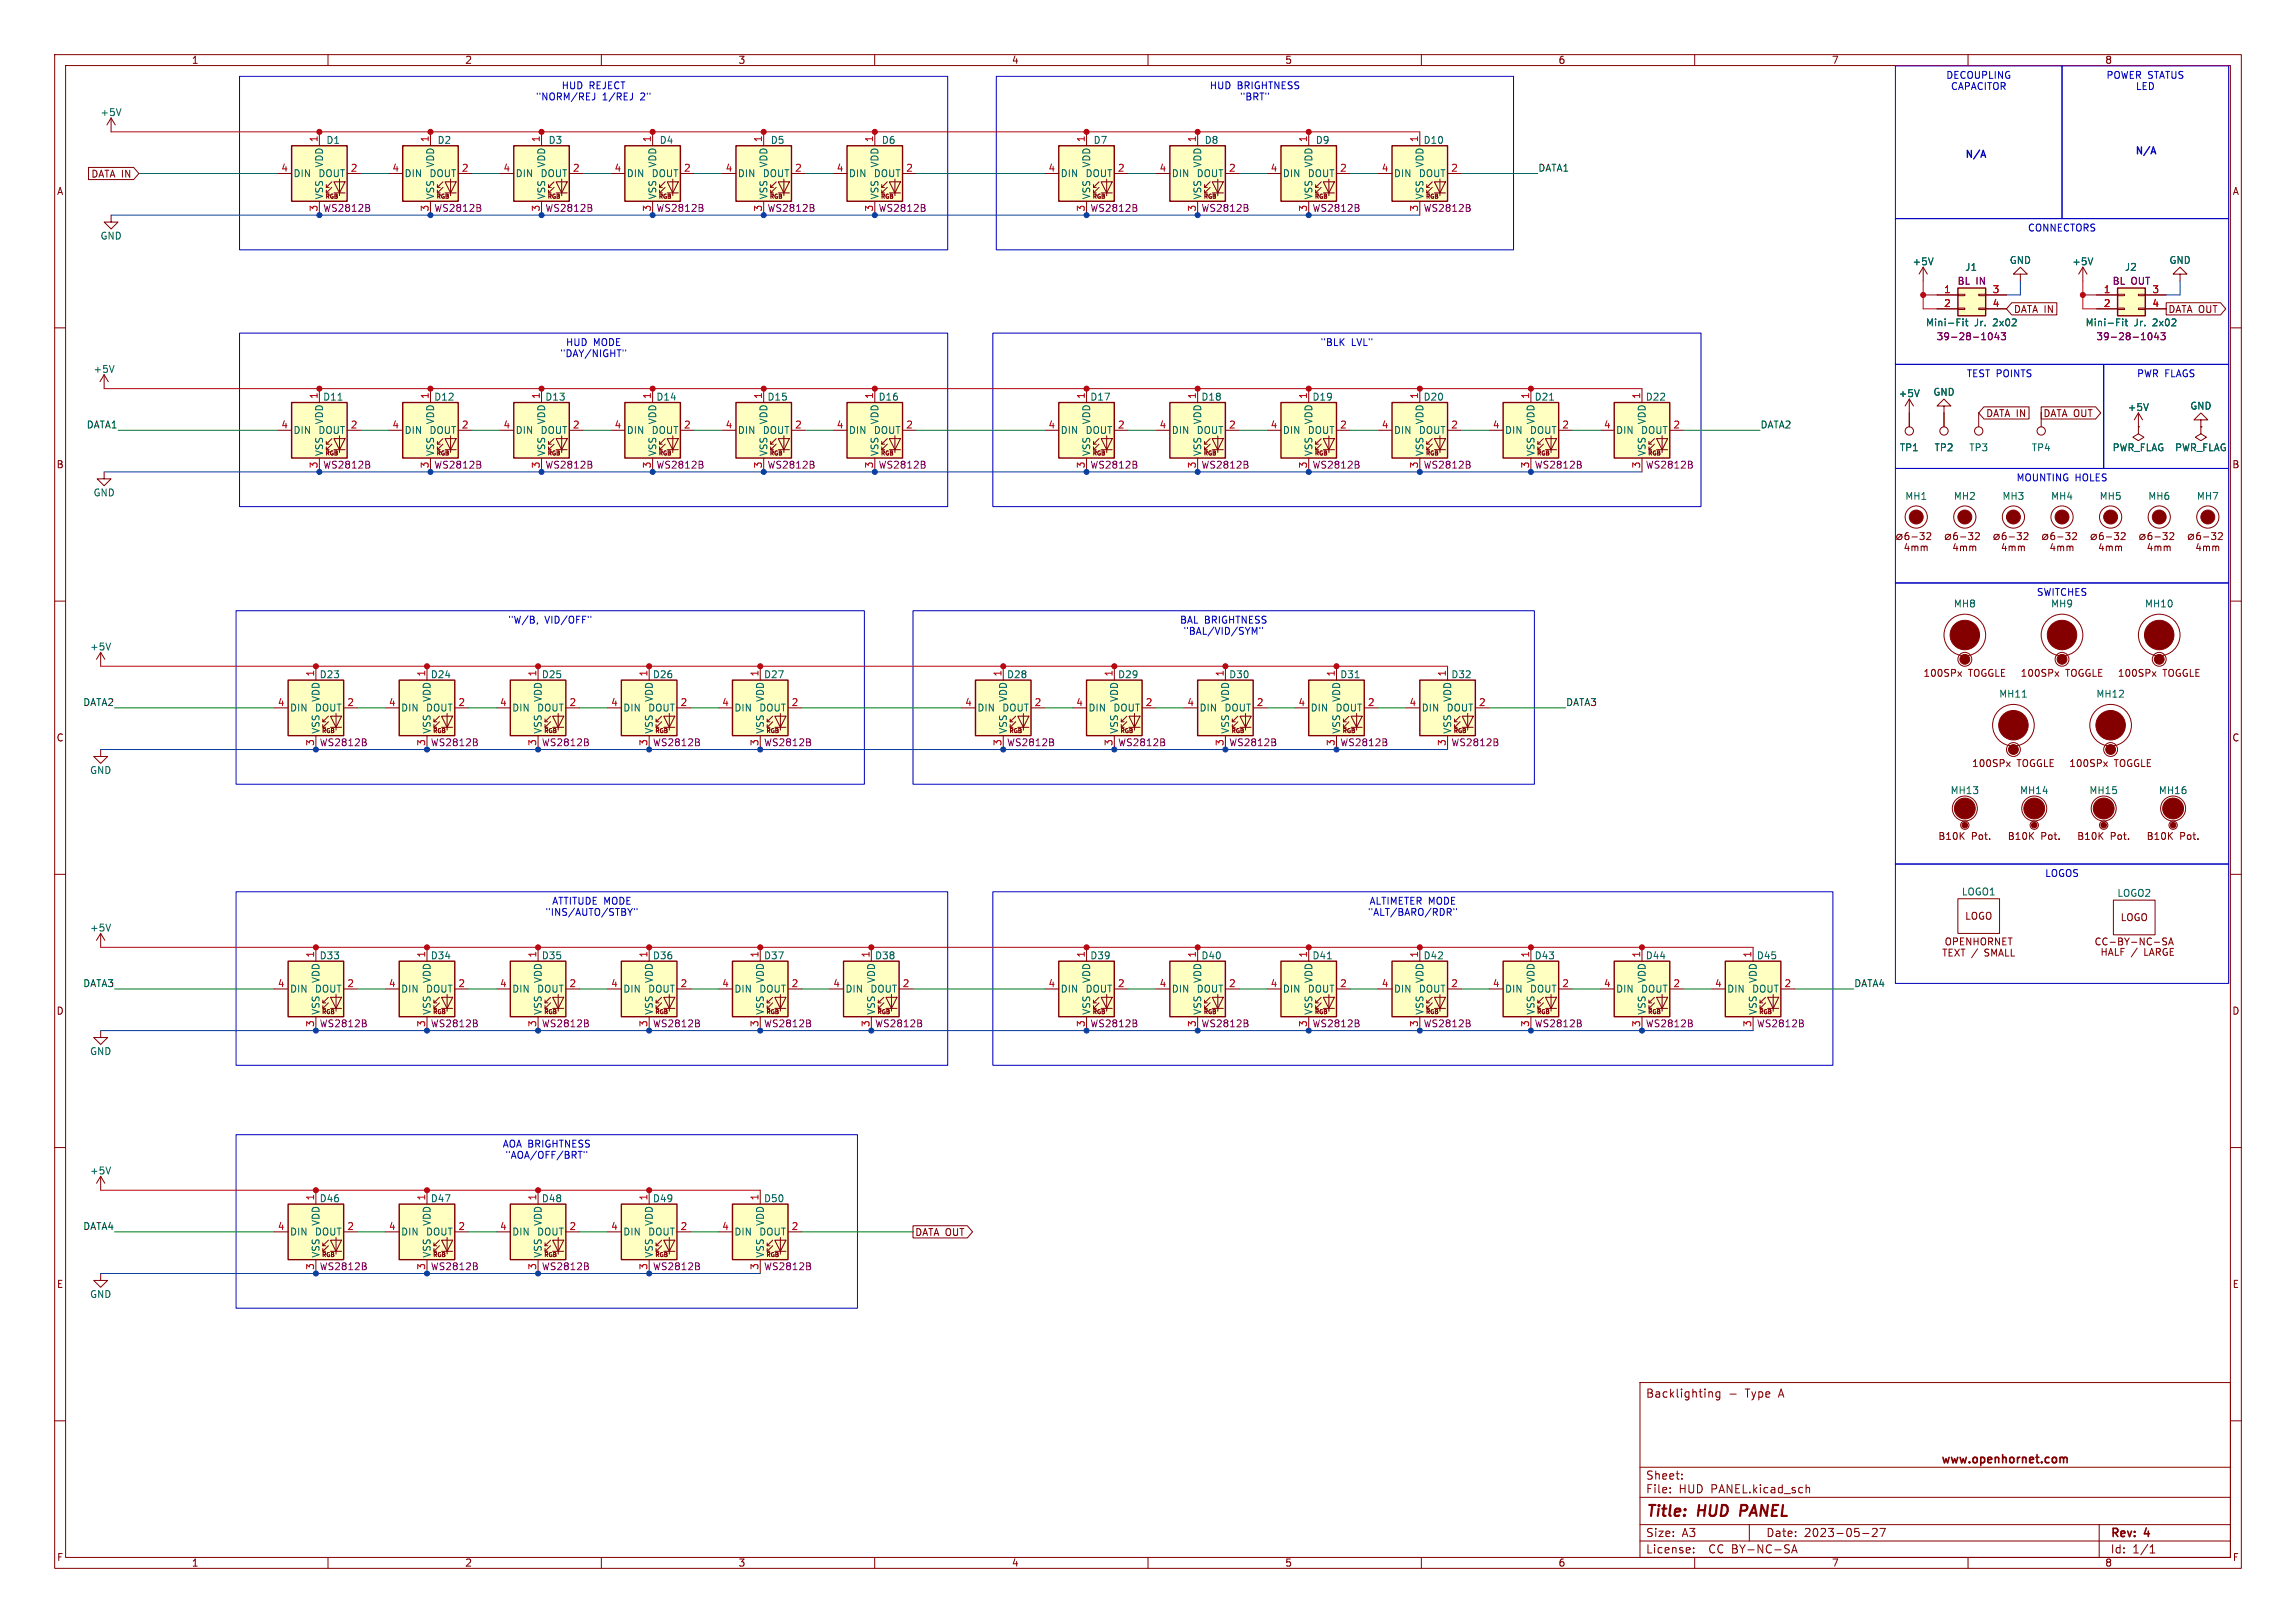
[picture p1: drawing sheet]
<svg xmlns="http://www.w3.org/2000/svg" width="420mm" height="297mm" viewBox="0 0 420 297" stroke-linecap="round" stroke-linejoin="round" font-family="sans-serif">
<defs><g id="words">
<g font-size="2.8" fill="#840000">
<text x="301" y="278">Title:</text>
<text x="310.4" y="278">HUD</text>
<text x="318.8" y="278">PANEL</text>
</g>
<g font-size="2.1" fill="#840000">
<text x="301" y="255.9">Backlighting</text>
<text x="319.2" y="255.9">Type</text>
<text x="325.3" y="255.9">A</text>
<text x="355" y="268.1">www.openhornet.com</text>
<text x="301" y="273.4">File:</text>
<text x="301" y="270.9">Sheet:</text>
<text x="307" y="273.4">HUD PANEL.kicad_sch</text>
<text x="301" y="281.4">Size:</text>
<text x="307.6" y="281.4">A3</text>
<text x="323" y="281.4">Date:</text>
<text x="329.9" y="281.4">2023-05-27</text>
<text x="386" y="281.6">Rev:</text>
<text x="392.2" y="281.6">4</text>
<text x="301" y="284.4">License:</text>
<text x="312.5" y="284.4">CC BY-NC-SA</text>
<text x="386" y="284.4">Id:</text>
<text x="390" y="284.4">1/1</text>
</g>
<g font-size="1.8" fill="#840000">
<text x="35" y="11.8">1</text>
<text x="85" y="11.8">2</text>
<text x="135" y="11.8">3</text>
<text x="185" y="11.8">4</text>
<text x="235" y="11.8">5</text>
<text x="285" y="11.8">6</text>
<text x="335" y="11.8">7</text>
<text x="385" y="11.8">8</text>
<text x="10.4" y="35.8">A</text>
<text x="16.7" y="32.7">DATA IN</text>
<text x="408.4" y="35.8">A</text>
<text x="368.3" y="57.4">DATA IN</text>
<text x="396.6" y="57.4">DATA OUT</text>
<text x="363.2" y="76.5">DATA IN</text>
<text x="373.7" y="76.5">DATA OUT</text>
<text x="10.3" y="85.8">B</text>
<text x="408.3" y="85.8">B</text>
<text x="351.6" y="100">4mm</text>
<text x="360.5" y="100">4mm</text>
<text x="369.4" y="100">4mm</text>
<text x="378.3" y="100">4mm</text>
<text x="387.2" y="100">4mm</text>
<text x="396.1" y="100">4mm</text>
<text x="405" y="100">4mm</text>
<text x="351.8" y="124">100SPx</text>
<text x="360" y="124">TOGGLE</text>
<text x="369.6" y="124">100SPx</text>
<text x="377.8" y="124">TOGGLE</text>
<text x="387.3" y="124">100SPx</text>
<text x="395.6" y="124">TOGGLE</text>
<text x="10.3" y="135.8">C</text>
<text x="408.3" y="135.8">C</text>
<text x="360.7" y="140.5">100SPx</text>
<text x="368.9" y="140.5">TOGGLE</text>
<text x="378.4" y="140.5">100SPx</text>
<text x="386.7" y="140.5">TOGGLE</text>
<text x="354.5" y="153.9">B10K</text>
<text x="360.6" y="153.9">Pot.</text>
<text x="367.2" y="153.9">B10K</text>
<text x="373.3" y="153.9">Pot.</text>
<text x="379.9" y="153.9">B10K</text>
<text x="386" y="153.9">Pot.</text>
<text x="392.6" y="153.9">B10K</text>
<text x="398.7" y="153.9">Pot.</text>
<text x="359.4" y="168.5">LOGO</text>
<text x="383.1" y="173.2">CC-BY-NC-SA</text>
<text x="387.8" y="168.7">LOGO</text>
<text x="383.6" y="175.1">HALF /</text>
<text x="391.7" y="175.1">LARGE</text>
<text x="10.3" y="185.8">D</text>
<text x="408.3" y="185.8">D</text>
<text x="167.3" y="226.3">DATA OUT</text>
<text x="10.4" y="235.8">E</text>
<text x="408.3" y="235.8">E</text>
<text x="10.4" y="285.8">F</text>
<text x="35" y="286.8">1</text>
<text x="85" y="286.8">2</text>
<text x="135" y="286.8">3</text>
<text x="185" y="286.8">4</text>
<text x="235" y="286.8">5</text>
<text x="285" y="286.8">6</text>
<text x="335" y="286.8">7</text>
<text x="385" y="286.8">8</text>
<text x="408.4" y="285.8">F</text>
</g>
<g font-size="1.8" fill="#0000c2">
<text x="102.7" y="16.6">HUD REJECT</text>
<text x="221.2" y="16.6">HUD BRIGHTNESS</text>
<text x="356" y="14.7">DECOUPLING</text>
<text x="356.8" y="16.7">CAPACITOR</text>
<text x="385.3" y="14.7">POWER STATUS</text>
<text x="390.6" y="16.7">LED</text>
<text x="98" y="18.6">&quot;NORM/REJ</text>
<text x="110.1" y="18.6">1/REJ</text>
<text x="117.2" y="18.6">2&quot;</text>
<text x="226.8" y="18.6">&quot;BRT&quot;</text>
<text x="359.4" y="29">N/A</text>
<text x="390.5" y="28.3">N/A</text>
<text x="370.9" y="42.6">CONNECTORS</text>
<text x="102.4" y="65.6">&quot;DAY/NIGHT&quot;</text>
<text x="103.5" y="63.6">HUD MODE</text>
<text x="241.5" y="63.6">&quot;BLK</text>
<text x="247.1" y="63.6">LVL&quot;</text>
<text x="359.7" y="69.3">TEST POINTS</text>
<text x="390.9" y="69.3">PWR FLAGS</text>
<text x="368.8" y="88.3">MOUNTING HOLES</text>
<text x="372.5" y="109.3">SWITCHES</text>
<text x="92.9" y="114.4">&quot;W/B,</text>
<text x="99.6" y="114.4">VID/OFF&quot;</text>
<text x="215.8" y="114.4">BAL BRIGHTNESS</text>
<text x="216.4" y="116.4">&quot;BAL/VID/SYM&quot;</text>
<text x="374" y="160.7">LOGOS</text>
<text x="99.7" y="167.8">&quot;INS/AUTO/STBY&quot;</text>
<text x="100.9" y="165.8">ATTITUDE MODE</text>
<text x="250.2" y="167.8">&quot;ALT/BARO/RDR&quot;</text>
<text x="250.5" y="165.8">ALTIMETER MODE</text>
<text x="91.9" y="210.2">AOA BRIGHTNESS</text>
<text x="92.4" y="212.3">&quot;AOA/OFF/BRT&quot;</text>
</g>
<g font-size="1.8" fill="#006464">
<text x="18.3" y="21.4">+5V</text>
<text x="59.7" y="26.5">D1</text>
<text x="80" y="26.5">D2</text>
<text x="100.3" y="26.5">D3</text>
<text x="120.6" y="26.5">D4</text>
<text x="140.9" y="26.5">D5</text>
<text x="161.3" y="26.5">D6</text>
<text x="200" y="26.5">D7</text>
<text x="220.3" y="26.5">D8</text>
<text x="240.6" y="26.5">D9</text>
<text x="260.3" y="26.5">D10</text>
<text x="53.6" y="32.6">DIN</text>
<text x="58.2" y="32.6">DOUT</text>
<text x="59.2" y="30.7" transform="rotate(-90 59.2 30.7)">VDD</text>
<text x="73.9" y="32.6">DIN</text>
<text x="78.5" y="32.6">DOUT</text>
<text x="79.6" y="30.7" transform="rotate(-90 79.6 30.7)">VDD</text>
<text x="94.2" y="32.6">DIN</text>
<text x="98.9" y="32.6">DOUT</text>
<text x="99.9" y="30.7" transform="rotate(-90 99.9 30.7)">VDD</text>
<text x="114.6" y="32.6">DIN</text>
<text x="119.2" y="32.6">DOUT</text>
<text x="120.2" y="30.7" transform="rotate(-90 120.2 30.7)">VDD</text>
<text x="134.9" y="32.6">DIN</text>
<text x="139.5" y="32.6">DOUT</text>
<text x="140.5" y="30.7" transform="rotate(-90 140.5 30.7)">VDD</text>
<text x="155.2" y="32.6">DIN</text>
<text x="159.8" y="32.6">DOUT</text>
<text x="160.8" y="30.7" transform="rotate(-90 160.8 30.7)">VDD</text>
<text x="193.9" y="32.6">DIN</text>
<text x="198.6" y="32.6">DOUT</text>
<text x="199.6" y="30.7" transform="rotate(-90 199.6 30.7)">VDD</text>
<text x="214.2" y="32.6">DIN</text>
<text x="218.9" y="32.6">DOUT</text>
<text x="219.9" y="30.7" transform="rotate(-90 219.9 30.7)">VDD</text>
<text x="234.6" y="32.6">DIN</text>
<text x="239.2" y="32.6">DOUT</text>
<text x="240.2" y="30.7" transform="rotate(-90 240.2 30.7)">VDD</text>
<text x="254.9" y="32.6">DIN</text>
<text x="259.5" y="32.6">DOUT</text>
<text x="260.5" y="30.7" transform="rotate(-90 260.5 30.7)">VDD</text>
<text x="59.2" y="36.6" transform="rotate(-90 59.2 36.6)">VSS</text>
<text x="79.6" y="36.6" transform="rotate(-90 79.6 36.6)">VSS</text>
<text x="99.9" y="36.6" transform="rotate(-90 99.9 36.6)">VSS</text>
<text x="120.2" y="36.6" transform="rotate(-90 120.2 36.6)">VSS</text>
<text x="140.5" y="36.6" transform="rotate(-90 140.5 36.6)">VSS</text>
<text x="160.8" y="36.6" transform="rotate(-90 160.8 36.6)">VSS</text>
<text x="199.6" y="36.6" transform="rotate(-90 199.6 36.6)">VSS</text>
<text x="219.9" y="36.6" transform="rotate(-90 219.9 36.6)">VSS</text>
<text x="240.2" y="36.6" transform="rotate(-90 240.2 36.6)">VSS</text>
<text x="260.5" y="36.6" transform="rotate(-90 260.5 36.6)">VSS</text>
<text x="18.3" y="44">GND</text>
<text x="349.8" y="48.7">+5V</text>
<text x="359.4" y="49.7">J1</text>
<text x="367.6" y="48.5">GND</text>
<text x="379" y="48.7">+5V</text>
<text x="388.6" y="49.7">J2</text>
<text x="396.8" y="48.5">GND</text>
<text x="352.2" y="59.9">Mini-Fit</text>
<text x="361.1" y="59.9">Jr.</text>
<text x="364.6" y="59.9">2x02</text>
<text x="381.4" y="59.9">Mini-Fit</text>
<text x="390.3" y="59.9">Jr.</text>
<text x="393.8" y="59.9">2x02</text>
<text x="17.1" y="68.4">+5V</text>
<text x="59.1" y="73.5">D11</text>
<text x="59.2" y="77.7" transform="rotate(-90 59.2 77.7)">VDD</text>
<text x="79.4" y="73.5">D12</text>
<text x="79.6" y="77.7" transform="rotate(-90 79.6 77.7)">VDD</text>
<text x="99.7" y="73.5">D13</text>
<text x="99.9" y="77.7" transform="rotate(-90 99.9 77.7)">VDD</text>
<text x="120" y="73.5">D14</text>
<text x="120.2" y="77.7" transform="rotate(-90 120.2 77.7)">VDD</text>
<text x="140.3" y="73.5">D15</text>
<text x="140.5" y="77.7" transform="rotate(-90 140.5 77.7)">VDD</text>
<text x="160.7" y="73.5">D16</text>
<text x="160.8" y="77.7" transform="rotate(-90 160.8 77.7)">VDD</text>
<text x="199.4" y="73.5">D17</text>
<text x="199.6" y="77.7" transform="rotate(-90 199.6 77.7)">VDD</text>
<text x="219.7" y="73.5">D18</text>
<text x="219.9" y="77.7" transform="rotate(-90 219.9 77.7)">VDD</text>
<text x="240" y="73.5">D19</text>
<text x="240.2" y="77.7" transform="rotate(-90 240.2 77.7)">VDD</text>
<text x="260.3" y="73.5">D20</text>
<text x="260.5" y="77.7" transform="rotate(-90 260.5 77.7)">VDD</text>
<text x="280.7" y="73.5">D21</text>
<text x="280.9" y="77.7" transform="rotate(-90 280.9 77.7)">VDD</text>
<text x="301" y="73.5">D22</text>
<text x="301.2" y="77.7" transform="rotate(-90 301.2 77.7)">VDD</text>
<text x="347.3" y="72.8">+5V</text>
<text x="353.6" y="72.6">GND</text>
<text x="389.2" y="75.4">+5V</text>
<text x="400.6" y="75.1">GND</text>
<text x="53.6" y="79.6">DIN</text>
<text x="58.2" y="79.6">DOUT</text>
<text x="59.2" y="83.6" transform="rotate(-90 59.2 83.6)">VSS</text>
<text x="73.9" y="79.6">DIN</text>
<text x="78.5" y="79.6">DOUT</text>
<text x="79.6" y="83.6" transform="rotate(-90 79.6 83.6)">VSS</text>
<text x="94.2" y="79.6">DIN</text>
<text x="98.9" y="79.6">DOUT</text>
<text x="99.9" y="83.6" transform="rotate(-90 99.9 83.6)">VSS</text>
<text x="114.6" y="79.6">DIN</text>
<text x="119.2" y="79.6">DOUT</text>
<text x="120.2" y="83.6" transform="rotate(-90 120.2 83.6)">VSS</text>
<text x="134.9" y="79.6">DIN</text>
<text x="139.5" y="79.6">DOUT</text>
<text x="140.5" y="83.6" transform="rotate(-90 140.5 83.6)">VSS</text>
<text x="155.2" y="79.6">DIN</text>
<text x="159.8" y="79.6">DOUT</text>
<text x="160.8" y="83.6" transform="rotate(-90 160.8 83.6)">VSS</text>
<text x="193.9" y="79.6">DIN</text>
<text x="198.6" y="79.6">DOUT</text>
<text x="199.6" y="83.6" transform="rotate(-90 199.6 83.6)">VSS</text>
<text x="214.2" y="79.6">DIN</text>
<text x="218.9" y="79.6">DOUT</text>
<text x="219.9" y="83.6" transform="rotate(-90 219.9 83.6)">VSS</text>
<text x="234.6" y="79.6">DIN</text>
<text x="239.2" y="79.6">DOUT</text>
<text x="240.2" y="83.6" transform="rotate(-90 240.2 83.6)">VSS</text>
<text x="254.9" y="79.6">DIN</text>
<text x="259.5" y="79.6">DOUT</text>
<text x="260.5" y="83.6" transform="rotate(-90 260.5 83.6)">VSS</text>
<text x="275.2" y="79.6">DIN</text>
<text x="279.8" y="79.6">DOUT</text>
<text x="280.9" y="83.6" transform="rotate(-90 280.9 83.6)">VSS</text>
<text x="295.5" y="79.6">DIN</text>
<text x="300.2" y="79.6">DOUT</text>
<text x="301.2" y="83.6" transform="rotate(-90 301.2 83.6)">VSS</text>
<text x="347.5" y="82.7">TP1</text>
<text x="353.8" y="82.7">TP2</text>
<text x="360.2" y="82.7">TP3</text>
<text x="371.6" y="82.7">TP4</text>
<text x="386.4" y="82.7">PWR_FLAG</text>
<text x="397.8" y="82.7">PWR_FLAG</text>
<text x="17.1" y="91">GND</text>
<text x="348.5" y="91.6">MH1</text>
<text x="357.4" y="91.6">MH2</text>
<text x="366.2" y="91.6">MH3</text>
<text x="375.1" y="91.6">MH4</text>
<text x="384" y="91.6">MH5</text>
<text x="392.9" y="91.6">MH6</text>
<text x="401.8" y="91.6">MH7</text>
<text x="357.4" y="111.3">MH8</text>
<text x="375.1" y="111.3">MH9</text>
<text x="392.3" y="111.3">MH10</text>
<text x="16.4" y="119.2">+5V</text>
<text x="58.4" y="124.3">D23</text>
<text x="78.7" y="124.3">D24</text>
<text x="99.1" y="124.3">D25</text>
<text x="119.4" y="124.3">D26</text>
<text x="139.7" y="124.3">D27</text>
<text x="184.1" y="124.3">D28</text>
<text x="204.5" y="124.3">D29</text>
<text x="224.8" y="124.3">D30</text>
<text x="245.1" y="124.3">D31</text>
<text x="265.4" y="124.3">D32</text>
<text x="53" y="130.4">DIN</text>
<text x="57.6" y="130.4">DOUT</text>
<text x="58.6" y="128.5" transform="rotate(-90 58.6 128.5)">VDD</text>
<text x="73.3" y="130.4">DIN</text>
<text x="77.9" y="130.4">DOUT</text>
<text x="78.9" y="128.5" transform="rotate(-90 78.9 128.5)">VDD</text>
<text x="93.6" y="130.4">DIN</text>
<text x="98.2" y="130.4">DOUT</text>
<text x="99.3" y="128.5" transform="rotate(-90 99.3 128.5)">VDD</text>
<text x="113.9" y="130.4">DIN</text>
<text x="118.5" y="130.4">DOUT</text>
<text x="119.6" y="128.5" transform="rotate(-90 119.6 128.5)">VDD</text>
<text x="134.2" y="130.4">DIN</text>
<text x="138.9" y="130.4">DOUT</text>
<text x="139.9" y="128.5" transform="rotate(-90 139.9 128.5)">VDD</text>
<text x="178.7" y="130.4">DIN</text>
<text x="183.3" y="130.4">DOUT</text>
<text x="184.3" y="128.5" transform="rotate(-90 184.3 128.5)">VDD</text>
<text x="199" y="130.4">DIN</text>
<text x="203.6" y="130.4">DOUT</text>
<text x="204.7" y="128.5" transform="rotate(-90 204.7 128.5)">VDD</text>
<text x="219.3" y="130.4">DIN</text>
<text x="224" y="130.4">DOUT</text>
<text x="225" y="128.5" transform="rotate(-90 225 128.5)">VDD</text>
<text x="239.6" y="130.4">DIN</text>
<text x="244.3" y="130.4">DOUT</text>
<text x="245.3" y="128.5" transform="rotate(-90 245.3 128.5)">VDD</text>
<text x="260" y="130.4">DIN</text>
<text x="264.6" y="130.4">DOUT</text>
<text x="265.6" y="128.5" transform="rotate(-90 265.6 128.5)">VDD</text>
<text x="365.6" y="127.8">MH11</text>
<text x="383.4" y="127.8">MH12</text>
<text x="58.6" y="134.4" transform="rotate(-90 58.6 134.4)">VSS</text>
<text x="78.9" y="134.4" transform="rotate(-90 78.9 134.4)">VSS</text>
<text x="99.3" y="134.4" transform="rotate(-90 99.3 134.4)">VSS</text>
<text x="119.6" y="134.4" transform="rotate(-90 119.6 134.4)">VSS</text>
<text x="139.9" y="134.4" transform="rotate(-90 139.9 134.4)">VSS</text>
<text x="184.3" y="134.4" transform="rotate(-90 184.3 134.4)">VSS</text>
<text x="204.7" y="134.4" transform="rotate(-90 204.7 134.4)">VSS</text>
<text x="225" y="134.4" transform="rotate(-90 225 134.4)">VSS</text>
<text x="245.3" y="134.4" transform="rotate(-90 245.3 134.4)">VSS</text>
<text x="265.6" y="134.4" transform="rotate(-90 265.6 134.4)">VSS</text>
<text x="16.4" y="141.8">GND</text>
<text x="356.7" y="145.5">MH13</text>
<text x="369.4" y="145.5">MH14</text>
<text x="382.1" y="145.5">MH15</text>
<text x="394.8" y="145.5">MH16</text>
<text x="358.8" y="164">LOGO1</text>
<text x="387.3" y="164.3">LOGO2</text>
<text x="16.4" y="170.6">+5V</text>
<text x="58.4" y="175.7">D33</text>
<text x="58.6" y="179.9" transform="rotate(-90 58.6 179.9)">VDD</text>
<text x="78.7" y="175.7">D34</text>
<text x="78.9" y="179.9" transform="rotate(-90 78.9 179.9)">VDD</text>
<text x="99.1" y="175.7">D35</text>
<text x="99.3" y="179.9" transform="rotate(-90 99.3 179.9)">VDD</text>
<text x="119.4" y="175.7">D36</text>
<text x="119.6" y="179.9" transform="rotate(-90 119.6 179.9)">VDD</text>
<text x="139.7" y="175.7">D37</text>
<text x="139.9" y="179.9" transform="rotate(-90 139.9 179.9)">VDD</text>
<text x="160" y="175.7">D38</text>
<text x="160.2" y="179.9" transform="rotate(-90 160.2 179.9)">VDD</text>
<text x="199.4" y="175.7">D39</text>
<text x="199.6" y="179.9" transform="rotate(-90 199.6 179.9)">VDD</text>
<text x="219.7" y="175.7">D40</text>
<text x="219.9" y="179.9" transform="rotate(-90 219.9 179.9)">VDD</text>
<text x="240" y="175.7">D41</text>
<text x="240.2" y="179.9" transform="rotate(-90 240.2 179.9)">VDD</text>
<text x="260.3" y="175.7">D42</text>
<text x="260.5" y="179.9" transform="rotate(-90 260.5 179.9)">VDD</text>
<text x="280.7" y="175.7">D43</text>
<text x="280.9" y="179.9" transform="rotate(-90 280.9 179.9)">VDD</text>
<text x="301" y="175.7">D44</text>
<text x="301.2" y="179.9" transform="rotate(-90 301.2 179.9)">VDD</text>
<text x="321.3" y="175.7">D45</text>
<text x="321.5" y="179.9" transform="rotate(-90 321.5 179.9)">VDD</text>
<text x="53" y="181.8">DIN</text>
<text x="57.6" y="181.8">DOUT</text>
<text x="58.6" y="185.8" transform="rotate(-90 58.6 185.8)">VSS</text>
<text x="73.3" y="181.8">DIN</text>
<text x="77.9" y="181.8">DOUT</text>
<text x="78.9" y="185.8" transform="rotate(-90 78.9 185.8)">VSS</text>
<text x="93.6" y="181.8">DIN</text>
<text x="98.2" y="181.8">DOUT</text>
<text x="99.3" y="185.8" transform="rotate(-90 99.3 185.8)">VSS</text>
<text x="113.9" y="181.8">DIN</text>
<text x="118.5" y="181.8">DOUT</text>
<text x="119.6" y="185.8" transform="rotate(-90 119.6 185.8)">VSS</text>
<text x="134.2" y="181.8">DIN</text>
<text x="138.9" y="181.8">DOUT</text>
<text x="139.9" y="185.8" transform="rotate(-90 139.9 185.8)">VSS</text>
<text x="154.6" y="181.8">DIN</text>
<text x="159.2" y="181.8">DOUT</text>
<text x="160.2" y="185.8" transform="rotate(-90 160.2 185.8)">VSS</text>
<text x="193.9" y="181.8">DIN</text>
<text x="198.6" y="181.8">DOUT</text>
<text x="199.6" y="185.8" transform="rotate(-90 199.6 185.8)">VSS</text>
<text x="214.2" y="181.8">DIN</text>
<text x="218.9" y="181.8">DOUT</text>
<text x="219.9" y="185.8" transform="rotate(-90 219.9 185.8)">VSS</text>
<text x="234.6" y="181.8">DIN</text>
<text x="239.2" y="181.8">DOUT</text>
<text x="240.2" y="185.8" transform="rotate(-90 240.2 185.8)">VSS</text>
<text x="254.9" y="181.8">DIN</text>
<text x="259.5" y="181.8">DOUT</text>
<text x="260.5" y="185.8" transform="rotate(-90 260.5 185.8)">VSS</text>
<text x="275.2" y="181.8">DIN</text>
<text x="279.8" y="181.8">DOUT</text>
<text x="280.9" y="185.8" transform="rotate(-90 280.9 185.8)">VSS</text>
<text x="295.5" y="181.8">DIN</text>
<text x="300.2" y="181.8">DOUT</text>
<text x="301.2" y="185.8" transform="rotate(-90 301.2 185.8)">VSS</text>
<text x="315.8" y="181.8">DIN</text>
<text x="320.5" y="181.8">DOUT</text>
<text x="321.5" y="185.8" transform="rotate(-90 321.5 185.8)">VSS</text>
<text x="16.4" y="193.2">GND</text>
<text x="16.4" y="215.1">+5V</text>
<text x="58.4" y="220.2">D46</text>
<text x="78.7" y="220.2">D47</text>
<text x="99.1" y="220.2">D48</text>
<text x="119.4" y="220.2">D49</text>
<text x="139.7" y="220.2">D50</text>
<text x="53" y="226.3">DIN</text>
<text x="57.6" y="226.3">DOUT</text>
<text x="58.6" y="224.4" transform="rotate(-90 58.6 224.4)">VDD</text>
<text x="73.3" y="226.3">DIN</text>
<text x="77.9" y="226.3">DOUT</text>
<text x="78.9" y="224.4" transform="rotate(-90 78.9 224.4)">VDD</text>
<text x="93.6" y="226.3">DIN</text>
<text x="98.2" y="226.3">DOUT</text>
<text x="99.3" y="224.4" transform="rotate(-90 99.3 224.4)">VDD</text>
<text x="113.9" y="226.3">DIN</text>
<text x="118.5" y="226.3">DOUT</text>
<text x="119.6" y="224.4" transform="rotate(-90 119.6 224.4)">VDD</text>
<text x="134.2" y="226.3">DIN</text>
<text x="138.9" y="226.3">DOUT</text>
<text x="139.9" y="224.4" transform="rotate(-90 139.9 224.4)">VDD</text>
<text x="58.6" y="230.3" transform="rotate(-90 58.6 230.3)">VSS</text>
<text x="78.9" y="230.3" transform="rotate(-90 78.9 230.3)">VSS</text>
<text x="99.3" y="230.3" transform="rotate(-90 99.3 230.3)">VSS</text>
<text x="119.6" y="230.3" transform="rotate(-90 119.6 230.3)">VSS</text>
<text x="139.9" y="230.3" transform="rotate(-90 139.9 230.3)">VSS</text>
<text x="16.4" y="237.7">GND</text>
</g>
<g font-size="1.8" fill="#a90000">
<text x="58.2" y="26.1" transform="rotate(-90 58.2 26.1)">1</text>
<text x="78.5" y="26.1" transform="rotate(-90 78.5 26.1)">1</text>
<text x="98.8" y="26.1" transform="rotate(-90 98.8 26.1)">1</text>
<text x="119.1" y="26.1" transform="rotate(-90 119.1 26.1)">1</text>
<text x="139.4" y="26.1" transform="rotate(-90 139.4 26.1)">1</text>
<text x="159.8" y="26.1" transform="rotate(-90 159.8 26.1)">1</text>
<text x="198.5" y="26.1" transform="rotate(-90 198.5 26.1)">1</text>
<text x="218.8" y="26.1" transform="rotate(-90 218.8 26.1)">1</text>
<text x="239.1" y="26.1" transform="rotate(-90 239.1 26.1)">1</text>
<text x="259.5" y="26.1" transform="rotate(-90 259.5 26.1)">1</text>
<text x="51.4" y="31.5">4</text>
<text x="64.1" y="31.5">2</text>
<text x="71.7" y="31.5">4</text>
<text x="84.4" y="31.5">2</text>
<text x="92" y="31.5">4</text>
<text x="104.7" y="31.5">2</text>
<text x="112.4" y="31.5">4</text>
<text x="125.1" y="31.5">2</text>
<text x="132.7" y="31.5">4</text>
<text x="145.4" y="31.5">2</text>
<text x="153" y="31.5">4</text>
<text x="165.7" y="31.5">2</text>
<text x="191.7" y="31.5">4</text>
<text x="204.4" y="31.5">2</text>
<text x="212.1" y="31.5">4</text>
<text x="224.8" y="31.5">2</text>
<text x="232.4" y="31.5">4</text>
<text x="245.1" y="31.5">2</text>
<text x="252.7" y="31.5">4</text>
<text x="265.4" y="31.5">2</text>
<text x="58.2" y="38.8" transform="rotate(-90 58.2 38.8)">3</text>
<text x="78.5" y="38.8" transform="rotate(-90 78.5 38.8)">3</text>
<text x="98.8" y="38.8" transform="rotate(-90 98.8 38.8)">3</text>
<text x="119.1" y="38.8" transform="rotate(-90 119.1 38.8)">3</text>
<text x="139.4" y="38.8" transform="rotate(-90 139.4 38.8)">3</text>
<text x="159.8" y="38.8" transform="rotate(-90 159.8 38.8)">3</text>
<text x="198.5" y="38.8" transform="rotate(-90 198.5 38.8)">3</text>
<text x="218.8" y="38.8" transform="rotate(-90 218.8 38.8)">3</text>
<text x="239.1" y="38.8" transform="rotate(-90 239.1 38.8)">3</text>
<text x="259.5" y="38.8" transform="rotate(-90 259.5 38.8)">3</text>
<text x="355.6" y="53.7">1</text>
<text x="364.5" y="53.7">3</text>
<text x="384.8" y="53.7">1</text>
<text x="393.7" y="53.7">3</text>
<text x="355.6" y="56.3">2</text>
<text x="364.5" y="56.3">4</text>
<text x="384.8" y="56.3">2</text>
<text x="393.7" y="56.3">4</text>
<text x="58.2" y="73.1" transform="rotate(-90 58.2 73.1)">1</text>
<text x="78.5" y="73.1" transform="rotate(-90 78.5 73.1)">1</text>
<text x="98.8" y="73.1" transform="rotate(-90 98.8 73.1)">1</text>
<text x="119.1" y="73.1" transform="rotate(-90 119.1 73.1)">1</text>
<text x="139.4" y="73.1" transform="rotate(-90 139.4 73.1)">1</text>
<text x="159.8" y="73.1" transform="rotate(-90 159.8 73.1)">1</text>
<text x="198.5" y="73.1" transform="rotate(-90 198.5 73.1)">1</text>
<text x="218.8" y="73.1" transform="rotate(-90 218.8 73.1)">1</text>
<text x="239.1" y="73.1" transform="rotate(-90 239.1 73.1)">1</text>
<text x="259.5" y="73.1" transform="rotate(-90 259.5 73.1)">1</text>
<text x="279.8" y="73.1" transform="rotate(-90 279.8 73.1)">1</text>
<text x="300.1" y="73.1" transform="rotate(-90 300.1 73.1)">1</text>
<text x="51.4" y="78.5">4</text>
<text x="64.1" y="78.5">2</text>
<text x="71.7" y="78.5">4</text>
<text x="84.4" y="78.5">2</text>
<text x="92" y="78.5">4</text>
<text x="104.7" y="78.5">2</text>
<text x="112.4" y="78.5">4</text>
<text x="125.1" y="78.5">2</text>
<text x="132.7" y="78.5">4</text>
<text x="145.4" y="78.5">2</text>
<text x="153" y="78.5">4</text>
<text x="165.7" y="78.5">2</text>
<text x="191.7" y="78.5">4</text>
<text x="204.4" y="78.5">2</text>
<text x="212.1" y="78.5">4</text>
<text x="224.8" y="78.5">2</text>
<text x="232.4" y="78.5">4</text>
<text x="245.1" y="78.5">2</text>
<text x="252.7" y="78.5">4</text>
<text x="265.4" y="78.5">2</text>
<text x="273" y="78.5">4</text>
<text x="285.7" y="78.5">2</text>
<text x="293.3" y="78.5">4</text>
<text x="306" y="78.5">2</text>
<text x="58.2" y="85.8" transform="rotate(-90 58.2 85.8)">3</text>
<text x="78.5" y="85.8" transform="rotate(-90 78.5 85.8)">3</text>
<text x="98.8" y="85.8" transform="rotate(-90 98.8 85.8)">3</text>
<text x="119.1" y="85.8" transform="rotate(-90 119.1 85.8)">3</text>
<text x="139.4" y="85.8" transform="rotate(-90 139.4 85.8)">3</text>
<text x="159.8" y="85.8" transform="rotate(-90 159.8 85.8)">3</text>
<text x="198.5" y="85.8" transform="rotate(-90 198.5 85.8)">3</text>
<text x="218.8" y="85.8" transform="rotate(-90 218.8 85.8)">3</text>
<text x="239.1" y="85.8" transform="rotate(-90 239.1 85.8)">3</text>
<text x="259.5" y="85.8" transform="rotate(-90 259.5 85.8)">3</text>
<text x="279.8" y="85.8" transform="rotate(-90 279.8 85.8)">3</text>
<text x="300.1" y="85.8" transform="rotate(-90 300.1 85.8)">3</text>
<text x="57.5" y="123.9" transform="rotate(-90 57.5 123.9)">1</text>
<text x="77.9" y="123.9" transform="rotate(-90 77.9 123.9)">1</text>
<text x="98.2" y="123.9" transform="rotate(-90 98.2 123.9)">1</text>
<text x="118.5" y="123.9" transform="rotate(-90 118.5 123.9)">1</text>
<text x="138.8" y="123.9" transform="rotate(-90 138.8 123.9)">1</text>
<text x="183.3" y="123.9" transform="rotate(-90 183.3 123.9)">1</text>
<text x="203.6" y="123.9" transform="rotate(-90 203.6 123.9)">1</text>
<text x="223.9" y="123.9" transform="rotate(-90 223.9 123.9)">1</text>
<text x="244.2" y="123.9" transform="rotate(-90 244.2 123.9)">1</text>
<text x="264.5" y="123.9" transform="rotate(-90 264.5 123.9)">1</text>
<text x="50.8" y="129.3">4</text>
<text x="63.5" y="129.3">2</text>
<text x="71.1" y="129.3">4</text>
<text x="83.8" y="129.3">2</text>
<text x="91.4" y="129.3">4</text>
<text x="104.1" y="129.3">2</text>
<text x="111.7" y="129.3">4</text>
<text x="124.4" y="129.3">2</text>
<text x="132" y="129.3">4</text>
<text x="144.7" y="129.3">2</text>
<text x="176.5" y="129.3">4</text>
<text x="189.2" y="129.3">2</text>
<text x="196.8" y="129.3">4</text>
<text x="209.5" y="129.3">2</text>
<text x="217.1" y="129.3">4</text>
<text x="229.8" y="129.3">2</text>
<text x="237.5" y="129.3">4</text>
<text x="250.2" y="129.3">2</text>
<text x="257.8" y="129.3">4</text>
<text x="270.5" y="129.3">2</text>
<text x="57.5" y="136.6" transform="rotate(-90 57.5 136.6)">3</text>
<text x="77.9" y="136.6" transform="rotate(-90 77.9 136.6)">3</text>
<text x="98.2" y="136.6" transform="rotate(-90 98.2 136.6)">3</text>
<text x="118.5" y="136.6" transform="rotate(-90 118.5 136.6)">3</text>
<text x="138.8" y="136.6" transform="rotate(-90 138.8 136.6)">3</text>
<text x="183.3" y="136.6" transform="rotate(-90 183.3 136.6)">3</text>
<text x="203.6" y="136.6" transform="rotate(-90 203.6 136.6)">3</text>
<text x="223.9" y="136.6" transform="rotate(-90 223.9 136.6)">3</text>
<text x="244.2" y="136.6" transform="rotate(-90 244.2 136.6)">3</text>
<text x="264.5" y="136.6" transform="rotate(-90 264.5 136.6)">3</text>
<text x="57.5" y="175.3" transform="rotate(-90 57.5 175.3)">1</text>
<text x="77.9" y="175.3" transform="rotate(-90 77.9 175.3)">1</text>
<text x="98.2" y="175.3" transform="rotate(-90 98.2 175.3)">1</text>
<text x="118.5" y="175.3" transform="rotate(-90 118.5 175.3)">1</text>
<text x="138.8" y="175.3" transform="rotate(-90 138.8 175.3)">1</text>
<text x="159.1" y="175.3" transform="rotate(-90 159.1 175.3)">1</text>
<text x="198.5" y="175.3" transform="rotate(-90 198.5 175.3)">1</text>
<text x="218.8" y="175.3" transform="rotate(-90 218.8 175.3)">1</text>
<text x="239.1" y="175.3" transform="rotate(-90 239.1 175.3)">1</text>
<text x="259.5" y="175.3" transform="rotate(-90 259.5 175.3)">1</text>
<text x="279.8" y="175.3" transform="rotate(-90 279.8 175.3)">1</text>
<text x="300.1" y="175.3" transform="rotate(-90 300.1 175.3)">1</text>
<text x="320.4" y="175.3" transform="rotate(-90 320.4 175.3)">1</text>
<text x="50.8" y="180.7">4</text>
<text x="63.5" y="180.7">2</text>
<text x="71.1" y="180.7">4</text>
<text x="83.8" y="180.7">2</text>
<text x="91.4" y="180.7">4</text>
<text x="104.1" y="180.7">2</text>
<text x="111.7" y="180.7">4</text>
<text x="124.4" y="180.7">2</text>
<text x="132" y="180.7">4</text>
<text x="144.7" y="180.7">2</text>
<text x="152.4" y="180.7">4</text>
<text x="165.1" y="180.7">2</text>
<text x="191.7" y="180.7">4</text>
<text x="204.4" y="180.7">2</text>
<text x="212.1" y="180.7">4</text>
<text x="224.8" y="180.7">2</text>
<text x="232.4" y="180.7">4</text>
<text x="245.1" y="180.7">2</text>
<text x="252.7" y="180.7">4</text>
<text x="265.4" y="180.7">2</text>
<text x="273" y="180.7">4</text>
<text x="285.7" y="180.7">2</text>
<text x="293.3" y="180.7">4</text>
<text x="306" y="180.7">2</text>
<text x="313.7" y="180.7">4</text>
<text x="326.4" y="180.7">2</text>
<text x="57.5" y="188" transform="rotate(-90 57.5 188)">3</text>
<text x="77.9" y="188" transform="rotate(-90 77.9 188)">3</text>
<text x="98.2" y="188" transform="rotate(-90 98.2 188)">3</text>
<text x="118.5" y="188" transform="rotate(-90 118.5 188)">3</text>
<text x="138.8" y="188" transform="rotate(-90 138.8 188)">3</text>
<text x="159.1" y="188" transform="rotate(-90 159.1 188)">3</text>
<text x="198.5" y="188" transform="rotate(-90 198.5 188)">3</text>
<text x="218.8" y="188" transform="rotate(-90 218.8 188)">3</text>
<text x="239.1" y="188" transform="rotate(-90 239.1 188)">3</text>
<text x="259.5" y="188" transform="rotate(-90 259.5 188)">3</text>
<text x="279.8" y="188" transform="rotate(-90 279.8 188)">3</text>
<text x="300.1" y="188" transform="rotate(-90 300.1 188)">3</text>
<text x="320.4" y="188" transform="rotate(-90 320.4 188)">3</text>
<text x="57.5" y="219.7" transform="rotate(-90 57.5 219.7)">1</text>
<text x="77.9" y="219.7" transform="rotate(-90 77.9 219.7)">1</text>
<text x="98.2" y="219.7" transform="rotate(-90 98.2 219.7)">1</text>
<text x="118.5" y="219.7" transform="rotate(-90 118.5 219.7)">1</text>
<text x="138.8" y="219.7" transform="rotate(-90 138.8 219.7)">1</text>
<text x="50.8" y="225.2">4</text>
<text x="63.5" y="225.2">2</text>
<text x="71.1" y="225.2">4</text>
<text x="83.8" y="225.2">2</text>
<text x="91.4" y="225.2">4</text>
<text x="104.1" y="225.2">2</text>
<text x="111.7" y="225.2">4</text>
<text x="124.4" y="225.2">2</text>
<text x="132" y="225.2">4</text>
<text x="144.7" y="225.2">2</text>
<text x="57.5" y="232.4" transform="rotate(-90 57.5 232.4)">3</text>
<text x="77.9" y="232.4" transform="rotate(-90 77.9 232.4)">3</text>
<text x="98.2" y="232.4" transform="rotate(-90 98.2 232.4)">3</text>
<text x="118.5" y="232.4" transform="rotate(-90 118.5 232.4)">3</text>
<text x="138.8" y="232.4" transform="rotate(-90 138.8 232.4)">3</text>
</g>
<g font-size="1.8" fill="#0f0f0f">
<text x="281.3" y="31.5">DATA1</text>
<text x="15.8" y="78.5">DATA1</text>
<text x="321.9" y="78.5">DATA2</text>
<text x="15.2" y="129.3">DATA2</text>
<text x="286.4" y="129.3">DATA3</text>
<text x="15.2" y="180.7">DATA3</text>
<text x="339.1" y="180.7">DATA4</text>
<text x="15.2" y="225.2">DATA4</text>
</g>
<g font-size="1.8" fill="#840084">
<text x="59.1" y="38.9">WS2812B</text>
<text x="79.4" y="38.9">WS2812B</text>
<text x="99.7" y="38.9">WS2812B</text>
<text x="120" y="38.9">WS2812B</text>
<text x="140.3" y="38.9">WS2812B</text>
<text x="160.7" y="38.9">WS2812B</text>
<text x="199.4" y="38.9">WS2812B</text>
<text x="219.7" y="38.9">WS2812B</text>
<text x="240" y="38.9">WS2812B</text>
<text x="260.3" y="38.9">WS2812B</text>
<text x="358" y="52.3">BL IN</text>
<text x="386.4" y="52.3">BL OUT</text>
<text x="354.2" y="62.4">39-28-1043</text>
<text x="383.4" y="62.4">39-28-1043</text>
<text x="59.1" y="85.9">WS2812B</text>
<text x="79.4" y="85.9">WS2812B</text>
<text x="99.7" y="85.9">WS2812B</text>
<text x="120" y="85.9">WS2812B</text>
<text x="140.3" y="85.9">WS2812B</text>
<text x="160.7" y="85.9">WS2812B</text>
<text x="199.4" y="85.9">WS2812B</text>
<text x="219.7" y="85.9">WS2812B</text>
<text x="240" y="85.9">WS2812B</text>
<text x="260.3" y="85.9">WS2812B</text>
<text x="280.7" y="85.9">WS2812B</text>
<text x="301" y="85.9">WS2812B</text>
<text x="58.4" y="136.7">WS2812B</text>
<text x="78.7" y="136.7">WS2812B</text>
<text x="99.1" y="136.7">WS2812B</text>
<text x="119.4" y="136.7">WS2812B</text>
<text x="139.7" y="136.7">WS2812B</text>
<text x="184.1" y="136.7">WS2812B</text>
<text x="204.5" y="136.7">WS2812B</text>
<text x="224.8" y="136.7">WS2812B</text>
<text x="245.1" y="136.7">WS2812B</text>
<text x="265.4" y="136.7">WS2812B</text>
<text x="58.4" y="188.2">WS2812B</text>
<text x="78.7" y="188.2">WS2812B</text>
<text x="99.1" y="188.2">WS2812B</text>
<text x="119.4" y="188.2">WS2812B</text>
<text x="139.7" y="188.2">WS2812B</text>
<text x="160" y="188.2">WS2812B</text>
<text x="199.4" y="188.2">WS2812B</text>
<text x="219.7" y="188.2">WS2812B</text>
<text x="240" y="188.2">WS2812B</text>
<text x="260.3" y="188.2">WS2812B</text>
<text x="280.7" y="188.2">WS2812B</text>
<text x="301" y="188.2">WS2812B</text>
<text x="321.3" y="188.2">WS2812B</text>
<text x="58.4" y="232.6">WS2812B</text>
<text x="78.7" y="232.6">WS2812B</text>
<text x="99.1" y="232.6">WS2812B</text>
<text x="119.4" y="232.6">WS2812B</text>
<text x="139.7" y="232.6">WS2812B</text>
</g>
<g font-size="1.1" fill="#840000">
<text x="59.4" y="36.5">RGB</text>
<text x="79.8" y="36.5">RGB</text>
<text x="100.1" y="36.5">RGB</text>
<text x="120.4" y="36.5">RGB</text>
<text x="140.7" y="36.5">RGB</text>
<text x="161" y="36.5">RGB</text>
<text x="199.8" y="36.5">RGB</text>
<text x="220.1" y="36.5">RGB</text>
<text x="240.4" y="36.5">RGB</text>
<text x="260.7" y="36.5">RGB</text>
<text x="59.4" y="83.5">RGB</text>
<text x="79.8" y="83.5">RGB</text>
<text x="100.1" y="83.5">RGB</text>
<text x="120.4" y="83.5">RGB</text>
<text x="140.7" y="83.5">RGB</text>
<text x="161" y="83.5">RGB</text>
<text x="199.8" y="83.5">RGB</text>
<text x="220.1" y="83.5">RGB</text>
<text x="240.4" y="83.5">RGB</text>
<text x="260.7" y="83.5">RGB</text>
<text x="281.1" y="83.5">RGB</text>
<text x="301.4" y="83.5">RGB</text>
<text x="58.8" y="134.3">RGB</text>
<text x="79.1" y="134.3">RGB</text>
<text x="99.5" y="134.3">RGB</text>
<text x="119.8" y="134.3">RGB</text>
<text x="140.1" y="134.3">RGB</text>
<text x="184.5" y="134.3">RGB</text>
<text x="204.9" y="134.3">RGB</text>
<text x="225.2" y="134.3">RGB</text>
<text x="245.5" y="134.3">RGB</text>
<text x="265.8" y="134.3">RGB</text>
<text x="58.8" y="185.7">RGB</text>
<text x="79.1" y="185.7">RGB</text>
<text x="99.5" y="185.7">RGB</text>
<text x="119.8" y="185.7">RGB</text>
<text x="140.1" y="185.7">RGB</text>
<text x="160.4" y="185.7">RGB</text>
<text x="199.8" y="185.7">RGB</text>
<text x="220.1" y="185.7">RGB</text>
<text x="240.4" y="185.7">RGB</text>
<text x="260.7" y="185.7">RGB</text>
<text x="281.1" y="185.7">RGB</text>
<text x="301.4" y="185.7">RGB</text>
<text x="321.7" y="185.7">RGB</text>
<text x="58.8" y="230.2">RGB</text>
<text x="79.1" y="230.2">RGB</text>
<text x="99.5" y="230.2">RGB</text>
<text x="119.8" y="230.2">RGB</text>
<text x="140.1" y="230.2">RGB</text>
</g>
</g></defs>
<g fill="none" stroke="#840000" stroke-width=".18">
<path d="M10 10h400v277h-400zM12 12h396v273h-396zM60 10v2M110 10v2M160 10v2M210 10v2M260 10v2M310 10v2M360 10v2M16.2 30.6h8.2l1 1.2-1 1.1h-8.2zM20.3 39.4v1.2h1.3l-1.3 1.3-1.3-1.3h1.3M20.3 21.6l-.7 1.3"/>
<path d="M20.3 21.6v2.5M20.3 21.6l.8 1.3M50.8 31.8h2.5M58.4 24.1v2.6M58.4 36.8v2.6M59.7 35.3h.5M59.7 34.3h.5M60.7 34.3l-1 1v-.5M60.7 33.3l-1 1v-.5M61.1 33.3h2l-1 2zM61.1 35.3h2M62.1 32.8v3"/>
<path d="M63.5 31.8h2.5M71.1 31.8h2.6M78.7 24.1v2.6M78.7 36.8v2.6M80 35.3h.5M80 34.3h.5M81 34.3l-1 1v-.5M81 33.3l-1 1v-.5M81.4 33.3h2l-1 2zM81.4 35.3h2M82.4 32.8v3M83.8 31.8h2.6"/>
<path d="M91.4 31.8h2.6M99.1 24.1v2.6M99.1 36.8v2.6M100.3 35.3h.5M100.3 34.3h.5M101.3 34.3l-1 1v-.5M101.3 33.3l-1 1v-.5M101.7 33.3h2.1l-1.1 2zM101.7 35.3h2.1M102.7 32.8v3M104.1 31.8h2.6M111.8 31.8h2.5"/>
<path d="M119.4 24.1v2.6M119.4 36.8v2.6M120.6 35.3h.6M120.6 34.3h.6M121.7 34.3l-1.1 1v-.5M121.7 33.3l-1.1 1v-.5M122 33.3h2.1l-1 2zM122 35.3h2.1M123.1 32.8v3M124.5 31.8h2.5M132.1 31.8h2.5M139.7 24.1v2.6"/>
<path d="M139.7 36.8v2.6M141 35.3h.5M141 34.3h.5M142 34.3l-1 1v-.5M142 33.3l-1 1v-.5M142.4 33.3h2l-1 2zM142.4 35.3h2M143.4 32.8v3M144.8 31.8h2.5M152.4 31.8h2.5M160 24.1v2.6M160 36.8v2.6"/>
<path d="M161.3 35.3h.5M161.3 34.3h.5M162.3 34.3l-1 1v-.5M162.3 33.3l-1 1v-.5M162.7 33.3h2l-1 2zM162.7 35.3h2M163.7 32.8v3M165.1 31.8h2.5M191.1 31.8h2.6M198.8 24.1v2.6M198.8 36.8v2.6M200 35.3h.5"/>
<path d="M200 34.3h.5M201 34.3l-1 1v-.5M201 33.3l-1 1v-.5M201.4 33.3h2.1l-1.1 2zM201.4 35.3h2.1M202.4 32.8v3M203.8 31.8h2.6M211.5 31.8h2.5M219.1 24.1v2.6M219.1 36.8v2.6M220.3 35.3h.6M220.3 34.3h.6"/>
<path d="M221.4 34.3l-1.1 1v-.5M221.4 33.3l-1.1 1v-.5M221.7 33.3h2.1l-1 2zM221.7 35.3h2.1M222.8 32.8v3M224.2 31.8h2.5M231.8 31.8h2.5M239.4 24.1v2.6M239.4 36.8v2.6M240.7 35.3h.5M240.7 34.3h.5M241.7 34.3l-1 1v-.5"/>
<path d="M241.7 33.3l-1 1v-.5M242.1 33.3h2l-1 2zM242.1 35.3h2M243.1 32.8v3M244.5 31.8h2.5M252.1 31.8h2.5M259.7 24.1v2.6M259.7 36.8v2.6M261 35.3h.5M261 34.3h.5M262 34.3l-1 1v-.5M262 33.3l-1 1v-.5"/>
<path d="M262.4 33.3h2l-1 2zM262.4 35.3h2M263.4 32.8v3M264.8 31.8h2.5M10 60h2M351.8 48.9l-.8 1.3M351.8 48.9v2.5M351.8 48.9l.8 1.3M354.3 54h3.8M354.3 56.5h3.8M358.1 56.4h1.3v.2h-1.3zM358.1 53.8h1.3v.3h-1.3z"/>
<path d="M361.9 56.4h1.3v.2h-1.3zM361.9 53.8h1.3v.3h-1.3zM363.2 54h3.8M363.2 56.5h3.8M368 55.4h8.2v2.2h-8.2l-1-1.1zM369.6 50.2h1.2l-1.2-1.3-1.3 1.3h1.3v1.2M381 48.9l-.8 1.3M381 48.9v2.5M381 48.9l.8 1.3M383.5 54h3.8M383.5 56.5h3.8M387.3 56.4h1.3v.2h-1.3z"/>
<path d="M387.3 53.8h1.3v.3h-1.3zM391.2 56.4h1.2v.2h-1.2zM391.2 53.8h1.2v.3h-1.2zM392.4 54h3.8M392.4 56.5h3.8M396.2 55.4h10l.9 1.1-.9 1.1h-10zM398.8 50.2h1.2l-1.2-1.3-1.3 1.3h1.3v1.2M408 60h2M19 68.6l-.7 1.3M19 68.6v2.5M19 68.6l.8 1.3M50.8 78.7h2.5"/>
<path d="M58.4 71.1v2.6M62.1 79.8v3M63.5 78.7h2.5M71.1 78.7h2.6M78.7 71.1v2.6M82.4 79.8v3M83.8 78.7h2.6M91.4 78.7h2.6M99.1 71.1v2.6M102.7 79.8v3M104.1 78.7h2.6M111.8 78.7h2.5"/>
<path d="M119.4 71.1v2.6M123.1 79.8v3M124.5 78.7h2.5M132.1 78.7h2.5M139.7 71.1v2.6M143.4 79.8v3M144.8 78.7h2.5M152.4 78.7h2.5M160 71.1v2.6M163.7 79.8v3M165.1 78.7h2.5M191.1 78.7h2.6"/>
<path d="M198.8 71.1v2.6M202.4 79.8v3M203.8 78.7h2.6M211.5 78.7h2.5M219.1 71.1v2.6M222.8 79.8v3M224.2 78.7h2.5M231.8 78.7h2.5M239.4 71.1v2.6M243.1 79.8v3M244.5 78.7h2.5M252.1 78.7h2.5"/>
<path d="M259.7 71.1v2.6M263.4 79.8v3M264.8 78.7h2.5M272.4 78.7h2.6M280 71.1v2.6M283.7 79.8v3M285.1 78.7h2.6M292.7 78.7h2.6M300.4 71.1v2.6M304 79.8v3M305.4 78.7h2.6M349.2 73l-.7 1.3"/>
<path d="M349.2 73v5.1M349.2 73l.8 1.3M355.6 74.3h1.3l-1.3-1.3-1.3 1.3h1.3v3.8M361.9 75.6v2.5M362.9 74.5h8.3v2.2h-8.3l-1-1.1zM373.4 74.5h9.9l1 1.1-1 1.1h-9.9zM373.4 75.6v2.5M391.2 78.1v1.3l1 .6-1 .6-1.1-.6 1.1-.6M391.2 78.1h.1M391.2 75.6l-.8 1.2M391.2 75.6v2.5M391.2 75.6l.7 1.2"/>
<path d="M402.6 76.8h1.3l-1.3-1.2-1.3 1.2h1.3v1.3M402.6 78.1v1.3l1 .6-1 .6-1-.6 1-.6M402.6 78.1h.1M19 86.4v1.2h1.3l-1.3 1.3-1.2-1.3h1.2M58.4 83.8v2.6M59.7 82.3h.5M59.7 81.3h.5M60.7 81.3l-1 1v-.5M60.7 80.3l-1 1v-.5M61.1 80.3h2l-1 2zM61.1 82.3h2M78.7 83.8v2.6"/>
<path d="M80 82.3h.5M80 81.3h.5M81 81.3l-1 1v-.5M81 80.3l-1 1v-.5M81.4 80.3h2l-1 2zM81.4 82.3h2M99.1 83.8v2.6M100.3 82.3h.5M100.3 81.3h.5M101.3 81.3l-1 1v-.5M101.3 80.3l-1 1v-.5M101.7 80.3h2.1l-1.1 2z"/>
<path d="M101.7 82.3h2.1M119.4 83.8v2.6M120.6 82.3h.6M120.6 81.3h.6M121.7 81.3l-1.1 1v-.5M121.7 80.3l-1.1 1v-.5M122 80.3h2.1l-1 2zM122 82.3h2.1M139.7 83.8v2.6M141 82.3h.5M141 81.3h.5M142 81.3l-1 1v-.5"/>
<path d="M142 80.3l-1 1v-.5M142.4 80.3h2l-1 2zM142.4 82.3h2M160 83.8v2.6M161.3 82.3h.5M161.3 81.3h.5M162.3 81.3l-1 1v-.5M162.3 80.3l-1 1v-.5M162.7 80.3h2l-1 2zM162.7 82.3h2M198.8 83.8v2.6M200 82.3h.5"/>
<path d="M200 81.3h.5M201 81.3l-1 1v-.5M201 80.3l-1 1v-.5M201.4 80.3h2.1l-1.1 2zM201.4 82.3h2.1M219.1 83.8v2.6M220.3 82.3h.6M220.3 81.3h.6M221.4 81.3l-1.1 1v-.5M221.4 80.3l-1.1 1v-.5M221.7 80.3h2.1l-1 2zM221.7 82.3h2.1"/>
<path d="M239.4 83.8v2.6M240.7 82.3h.5M240.7 81.3h.5M241.7 81.3l-1 1v-.5M241.7 80.3l-1 1v-.5M242.1 80.3h2l-1 2zM242.1 82.3h2M259.7 83.8v2.6M261 82.3h.5M261 81.3h.5M262 81.3l-1 1v-.5M262 80.3l-1 1v-.5"/>
<path d="M262.4 80.3h2l-1 2zM262.4 82.3h2M280 83.8v2.6M281.3 82.3h.5M281.3 81.3h.5M282.3 81.3l-1 1v-.5M282.3 80.3l-1 1v-.5M282.7 80.3h2l-1 2zM282.7 82.3h2M300.4 83.8v2.6M301.6 82.3h.5M301.6 81.3h.5"/>
<path d="M302.6 81.3l-1 1v-.5M302.6 80.3l-1 1v-.5M303 80.3h2.1l-1.1 2zM303 82.3h2.1M347.9 97.8l-.9 .9M348.8 99.5l-.3 .9h.7M349.1 97.5h-.4a.86 .86 0 0 0 0 1.2l.4-.1 .1-.4-.3-.2h-.3l-.1 .2M349.1 99.9v.9M349.7 98.3h1M349.7 99.9v.9M351.2 97.5h.8l-.5 .5h.4l.1 .2M351.4 99.9v.9"/>
<path d="M352.5 97.6l.4-.1 .3 .3-.8 .9M355.8 98.4a.51 .51 0 0 1 .6-.6 .51 .51 0 0 1 .4 .7 .51 .51 0 0 1-.8 .1M356.8 97.8l-1 .9M357.7 99.5l-.3 .9h.7M358 97.5h-.4a.86 .86 0 0 0 0 1.2l.4-.1 .1-.4-.3-.2h-.3l-.1 .2M358 99.9v.9M358.6 98.3h1M358.6 99.9v.9M360.1 97.5h.8l-.5 .5h.3l.2 .2M360.3 99.9v.9M361.3 97.6l.5-.1 .3 .3-.8 .9M364.7 98.4a.51 .51 0 0 1 .6-.6 .51 .51 0 0 1 .4 .7 .51 .51 0 0 1-.8 .1"/>
<path d="M365.7 97.8l-1 .9M366.5 99.5l-.3 .9h.8M366.8 97.5h-.3a.86 .86 0 0 0 0 1.2l.4-.1 .1-.4-.3-.2h-.3l-.2 .2M366.8 99.9v.9M367.5 98.3h1M367.5 99.9v.9M369 97.5h.8l-.5 .5h.3l.2 .2M369.2 99.9v.9M370.2 97.6l.5-.1 .3 .3-.8 .9M373.6 98.4a.51 .51 0 0 1 .6-.6 .51 .51 0 0 1 .4 .7 .51 .51 0 0 1-.9 .1M374.6 97.8l-1 .9M375.4 99.5l-.3 .9h.8"/>
<path d="M375.7 97.5h-.3a.86 .86 0 0 0 0 1.2l.4-.1 .1-.4-.3-.2h-.3l-.2 .2M375.7 99.9v.9M376.4 98.3h1M376.4 99.9v.9M377.9 97.5h.7l-.4 .5h.3l.1 .2M378.1 99.9v.9M379.1 97.6l.5-.1 .3 .3-.8 .9M382.5 98.4a.51 .51 0 0 1 .6-.6 .51 .51 0 0 1 .4 .7 .51 .51 0 0 1-.9 .1M383.5 97.8l-1 .9M384.3 99.5l-.3 .9h.8M384.6 97.5h-.3a.86 .86 0 0 0 0 1.2l.4-.1v-.4l-.2-.2h-.4l-.1 .2M384.6 99.9v.9"/>
<path d="M385.3 98.3h1M385.3 99.9v.9M386.7 97.5h.8l-.4 .5h.3l.1 .2M387 99.9v.9M388 97.6l.5-.1 .2 .3-.7 .9M391.4 98.4a.51 .51 0 0 1 .6-.6 .51 .51 0 0 1 .4 .7 .51 .51 0 0 1-.9 .1M392.4 97.8l-1 .9M393.2 99.5l-.3 .9h.8M393.5 97.5h-.3a.86 .86 0 0 0 0 1.2l.4-.1v-.4l-.2-.2h-.4l-.1 .2M393.5 99.9v.9M394.2 98.3h1M394.2 99.9v.9"/>
<path d="M395.6 97.5h.8l-.4 .5h.3l.1 .2M395.9 99.9v.9M396.9 97.6l.5-.1 .2 .3-.8 .9M400.3 98.4a.51 .51 0 0 1 .6-.6 .51 .51 0 0 1 .3 .7 .51 .51 0 0 1-.8 .1M401.3 97.8l-1 .9M402.1 99.5l-.3 .9h.8M402.4 97.5h-.4a.86 .86 0 0 0 0 1.2l.5-.1v-.4l-.2-.2h-.4l-.1 .2M402.4 99.9v.9M403.1 98.3h.9M403.1 99.9v.9M404.5 97.5h.8l-.4 .5h.3l.1 .2M404.8 99.9v.9"/>
<path d="M405.8 97.6l.5-.1 .2 .3-.8 .9M10 110h2M18.4 119.4v2.5M18.4 119.4l-.7 1.3M18.4 119.4l.8 1.3M349.7 100.1l.4-.2 .2 .2M350.3 100.1l.2-.2 .3 .1v.8M350.3 100.1v.7M352 100.1v.7M352.5 100.1v.7M358.6 100.1l.4-.2 .2 .2M359.2 100.1l.1-.2 .4 .1v.8"/>
<path d="M359.2 100.1v.7M360.9 100.1v.7M361.4 100.1v.7M367.5 100.1l.4-.2 .2 .2M368.1 100.1l.1-.2 .3 .1 .1 .8M368.1 100.1v.7M369.8 100.1v.7M370.3 100.1v.7M376.4 100.1l.4-.2 .1 .2M376.9 100.1l.2-.2 .3 .1 .1 .8M376.9 100.1v.7M378.6 100.1v.7"/>
<path d="M379.2 100.1v.7M385.3 100.1l.4-.2 .1 .2M385.8 100.1l.2-.2 .3 .1 .1 .8M385.8 100.1v.7M387.5 100.1v.7M388.1 100.1v.7M394.2 100.1l.3-.2 .2 .2M394.7 100.1l.2-.2 .3 .1 .1 .8M394.7 100.1v.7M396.4 100.1v.7M397 100.1v.7M403.1 100.1l.3-.2 .2 .2"/>
<path d="M403.6 100.1l.2-.2 .3 .1 .1 .8M403.6 100.1v.7M405.3 100.1v.7M405.9 100.1v.7M408 110h2M18.4 137.2v1.2h1.3l-1.3 1.3-1.3-1.3h1.3M50.2 129.5h2.5M57.8 121.9v2.6M57.8 134.6v2.6M59.1 133.1h.5M59.1 132.1h.5M60.1 132.1l-1 1v-.5"/>
<path d="M60.1 131.1l-1 1v-.5M60.5 131.1h2l-1 2zM60.5 133.1h2M61.5 130.6v3M62.9 129.5h2.5M70.5 129.5h2.5M78.1 121.9v2.6M78.1 134.6v2.6M79.4 133.1h.5M79.4 132.1h.5M80.4 132.1l-1 1v-.5M80.4 131.1l-1 1v-.5"/>
<path d="M80.8 131.1h2l-1 2zM80.8 133.1h2M81.8 130.6v3M83.2 129.5h2.5M90.8 129.5h2.5M98.4 121.9v2.6M98.4 134.6v2.6M99.7 133.1h.5M99.7 132.1h.5M100.7 132.1l-1 1v-.5M100.7 131.1l-1 1v-.5M101.1 131.1h2l-1 2z"/>
<path d="M101.1 133.1h2M102.1 130.6v3M103.5 129.5h2.5M111.1 129.5h2.6M118.7 121.9v2.6M118.7 134.6v2.6M120 133.1h.5M120 132.1h.5M121 132.1l-1 1v-.5M121 131.1l-1 1v-.5M121.4 131.1h2l-1 2zM121.4 133.1h2"/>
<path d="M122.4 130.6v3M123.8 129.5h2.6M131.4 129.5h2.6M139.1 121.9v2.6M139.1 134.6v2.6M140.3 133.1h.5M140.3 132.1h.5M141.4 132.1l-1.1 1v-.5M141.4 131.1l-1.1 1v-.5M141.7 131.1h2.1l-1.1 2zM141.7 133.1h2.1M142.7 130.6v3"/>
<path d="M144.1 129.5h2.6M175.9 129.5h2.5M183.5 121.9v2.6M183.5 134.6v2.6M184.8 133.1h.5M184.8 132.1h.5M185.8 132.1l-1 1v-.5M185.8 131.1l-1 1v-.5M186.2 131.1h2l-1 2zM186.2 133.1h2M187.2 130.6v3M188.6 129.5h2.5"/>
<path d="M196.2 129.5h2.6M203.8 121.9v2.6M203.8 134.6v2.6M205.1 133.1h.5M205.1 132.1h.5M206.1 132.1l-1 1v-.5M206.1 131.1l-1 1v-.5M206.5 131.1h2l-1 2zM206.5 133.1h2M207.5 130.6v3M208.9 129.5h2.6M216.5 129.5h2.6"/>
<path d="M224.2 121.9v2.6M224.2 134.6v2.6M225.4 133.1h.5M225.4 132.1h.5M226.4 132.1l-1 1v-.5M226.4 131.1l-1 1v-.5M226.8 131.1h2.1l-1.1 2zM226.8 133.1h2.1M227.8 130.6v3M229.2 129.5h2.6M236.9 129.5h2.5M244.5 121.9v2.6"/>
<path d="M244.5 134.6v2.6M245.7 133.1h.6M245.7 132.1h.6M246.8 132.1l-1.1 1v-.5M246.8 131.1l-1.1 1v-.5M247.1 131.1h2.1l-1 2zM247.1 133.1h2.1M248.2 130.6v3M249.6 129.5h2.5M257.2 129.5h2.5M264.8 121.9v2.6M264.8 134.6v2.6"/>
<path d="M266.1 133.1h.5M266.1 132.1h.5M267.1 132.1l-1 1v-.5M267.1 131.1l-1 1v-.5M267.5 131.1h2l-1 2zM267.5 133.1h2M268.5 130.6v3M269.9 129.5h2.5M358.1 122.9l.7 .9M358.8 122.9l-.7 .9M367 139.4l.7 .9M367.7 139.4l-.7 .9"/>
<path d="M375.9 122.9l.7 .9M376.6 122.9l-.7 .9M384.8 139.4l.7 .9M385.5 139.4l-.7 .9M393.7 122.9l.7 .9M394.4 122.9l-.7 .9M10 160h2M408 160h2M18.4 170.8v2.6M18.4 170.8l-.7 1.3M18.4 170.8l.8 1.3M57.8 173.4v2.5"/>
<path d="M78.1 173.4v2.5M98.4 173.4v2.5M118.7 173.4v2.5M139.1 173.4v2.5M159.4 173.4v2.5M198.8 173.4v2.5M219.1 173.4v2.5M239.4 173.4v2.5M259.7 173.4v2.5M280 173.4v2.5M300.4 173.4v2.5M320.7 173.4v2.5"/>
<path d="M355.4 173.7h.7M355.8 173.7v1.3M356.1 171.7l.2-.1a.43 .43 0 0 1 .5 .5v.4a.42 .42 0 0 1-.4 .4 .42 .42 0 0 1-.4-.4v-.4zM356.5 174.3h.5M357.1 173.7h-.6v1.3h.6M357.4 172.3l.6-.1 .1-.1-.1-.3-.6-.2v1.3M357.6 173.7l.8 1.3M358.1 164.5h7.7v6.3h-7.7zM358.4 173.7l-.8 1.3M358.6 172.2h.4M358.7 173.7h.7M359.1 173.7v1.3"/>
<path d="M359.2 171.6h-.6v1.3h.6M360.5 171.6v1.3l-.7-1.3v1.3M361.1 172.2h.7M361.1 171.6v1.3M361.7 173.6l-1.1 1.7M361.8 171.6v1.3M362.4 171.8l.3-.2a.43 .43 0 0 1 .5 .5v.4a.42 .42 0 0 1-.4 .4 .42 .42 0 0 1-.4-.4zM363.8 172.3l.6-.1 .1-.1-.1-.3-.6-.2v1.3M363.8 173.7h-.5l-.2 .1v.4l.6 .2 .1 .3-.2 .3-.5-.1M364.1 172.3l.4 .6M364.3 175v-1.3l.5 .9 .4-.9v1.3M365.6 175l.4-1.3 .5 1.3"/>
<path d="M365.7 174.6h.6M365.8 171.6v1.3l-.8-1.3v1.3M366.4 172.2h.4M366.9 173.7v1.3h.6M367 171.6h-.6v1.3h.6M367.3 171.6h.8M367.7 171.6v1.3M367.9 173.7v1.3h.6M386.6 164.7h7.6v6.4h-7.6zM390.9 173.5l-1 1.6M396.3 171.7l-.5-.1-.1 .2v.3l.5 .3 .1 .3-.2 .2h-.5M396.7 172.9l.4-1.3 .4 1.3"/>
<path d="M396.8 172.6h.6M18.4 188.6v1.3h1.3l-1.3 1.2-1.3-1.2h1.3M50.2 181h2.5M57.8 186.1v2.5M59.1 184.5h.5M59.1 183.5h.5M60.1 183.5l-1 1v-.5M60.1 182.5l-1 1v-.5M60.5 182.5h2l-1 2zM60.5 184.5h2M61.5 182v3M62.9 181h2.5"/>
<path d="M70.5 181h2.5M78.1 186.1v2.5M79.4 184.5h.5M79.4 183.5h.5M80.4 183.5l-1 1v-.5M80.4 182.5l-1 1v-.5M80.8 182.5h2l-1 2zM80.8 184.5h2M81.8 182v3M83.2 181h2.5M90.8 181h2.5M98.4 186.1v2.5"/>
<path d="M99.7 184.5h.5M99.7 183.5h.5M100.7 183.5l-1 1v-.5M100.7 182.5l-1 1v-.5M101.1 182.5h2l-1 2zM101.1 184.5h2M102.1 182v3M103.5 181h2.5M111.1 181h2.6M118.7 186.1v2.5M120 184.5h.5M120 183.5h.5"/>
<path d="M121 183.5l-1 1v-.5M121 182.5l-1 1v-.5M121.4 182.5h2l-1 2zM121.4 184.5h2M122.4 182v3M123.8 181h2.6M131.4 181h2.6M139.1 186.1v2.5M140.3 184.5h.5M140.3 183.5h.5M141.4 183.5l-1.1 1v-.5M141.4 182.5l-1.1 1v-.5"/>
<path d="M141.7 182.5h2.1l-1.1 2zM141.7 184.5h2.1M142.7 182v3M144.1 181h2.6M151.8 181h2.5M159.4 186.1v2.5M160.7 184.5h.5M160.7 183.5h.5M161.7 183.5l-1 1v-.5M161.7 182.5l-1 1v-.5M162.1 182.5h2l-1 2zM162.1 184.5h2"/>
<path d="M163.1 182v3M164.5 181h2.5M191.1 181h2.6M198.8 186.1v2.5M200 184.5h.5M200 183.5h.5M201 183.5l-1 1v-.5M201 182.5l-1 1v-.5M201.4 182.5h2.1l-1.1 2zM201.4 184.5h2.1M202.4 182v3M203.8 181h2.6"/>
<path d="M211.5 181h2.5M219.1 186.1v2.5M220.3 184.5h.6M220.3 183.5h.6M221.4 183.5l-1.1 1v-.5M221.4 182.5l-1.1 1v-.5M221.7 182.5h2.1l-1 2zM221.7 184.5h2.1M222.8 182v3M224.2 181h2.5M231.8 181h2.5M239.4 186.1v2.5"/>
<path d="M240.7 184.5h.5M240.7 183.5h.5M241.7 183.5l-1 1v-.5M241.7 182.5l-1 1v-.5M242.1 182.5h2l-1 2zM242.1 184.5h2M243.1 182v3M244.5 181h2.5M252.1 181h2.5M259.7 186.1v2.5M261 184.5h.5M261 183.5h.5"/>
<path d="M262 183.5l-1 1v-.5M262 182.5l-1 1v-.5M262.4 182.5h2l-1 2zM262.4 184.5h2M263.4 182v3M264.8 181h2.5M272.4 181h2.6M280 186.1v2.5M281.3 184.5h.5M281.3 183.5h.5M282.3 183.5l-1 1v-.5M282.3 182.5l-1 1v-.5"/>
<path d="M282.7 182.5h2l-1 2zM282.7 184.5h2M283.7 182v3M285.1 181h2.6M292.7 181h2.6M300.4 186.1v2.5M301.6 184.5h.5M301.6 183.5h.5M302.6 183.5l-1 1v-.5M302.6 182.5l-1 1v-.5M303 182.5h2.1l-1.1 2zM303 184.5h2.1"/>
<path d="M304 182v3M305.4 181h2.6M313.1 181h2.5M320.7 186.1v2.5M321.9 184.5h.6M321.9 183.5h.6M323 183.5l-1.1 1v-.5M323 182.5l-1.1 1v-.5M323.3 182.5h2.1l-1 2zM323.3 184.5h2.1M324.4 182v3M325.8 181h2.5"/>
<path d="M10 210h2M18.4 215.3l-.7 1.2M18.4 215.3v2.5M18.4 215.3l.8 1.2M57.8 217.8v2.5M78.1 217.8v2.5M98.4 217.8v2.5M118.7 217.8v2.5M139.1 217.8v2.5M408 210h2M18.4 233v1.3h1.3l-1.3 1.3-1.3-1.3h1.3M50.2 225.4h2.5"/>
<path d="M57.8 230.5v2.5M59.1 229h.5M59.1 228h.5M60.1 228l-1 1v-.5M60.1 226.9l-1 1.1v-.5M60.5 226.9h2l-1 2.1zM60.5 229h2M61.5 226.4v3.1M62.9 225.4h2.5M70.5 225.4h2.5M78.1 230.5v2.5M79.4 229h.5"/>
<path d="M79.4 228h.5M80.4 228l-1 1v-.5M80.4 226.9l-1 1.1v-.5M80.8 226.9h2l-1 2.1zM80.8 229h2M81.8 226.4v3.1M83.2 225.4h2.5M90.8 225.4h2.5M98.4 230.5v2.5M99.7 229h.5M99.7 228h.5M100.7 228l-1 1v-.5"/>
<path d="M100.7 226.9l-1 1.1v-.5M101.1 226.9h2l-1 2.1zM101.1 229h2M102.1 226.4v3.1M103.5 225.4h2.5M111.1 225.4h2.6M118.7 230.5v2.5M120 229h.5M120 228h.5M121 228l-1 1v-.5M121 226.9l-1 1.1v-.5M121.4 226.9h2l-1 2.1z"/>
<path d="M121.4 229h2M122.4 226.4v3.1M123.8 225.4h2.6M131.4 225.4h2.6M139.1 230.5v2.5M140.3 229h.5M140.3 228h.5M141.4 228l-1.1 1v-.5M141.4 226.9l-1.1 1.1v-.5M141.7 226.9h2.1l-1.1 2.1zM141.7 229h2.1M142.7 226.4v3.1"/>
<path d="M144.1 225.4h2.6M167 224.3h10l.9 1.1-.9 1.1h-10zM10 260h2M300 253h108v32h-108zM312.8 254.7h.2l.2 .2v.8M314.6 254.8l-.4-.1-.3 .3v.4l.1 .2h.6M314.6 254.7v1.2l-.3 .3-.4-.1M316.4 255.1h1.2M408 260h2M300 279h108M300 274h108M300 268.5h108"/>
<path d="M305.5 273v.2M305.5 272.3v.1M307.7 270.5v.2M307.7 269.8v.1M320 279v3M330.4 271.7v1.5M330.4 272.3l.2-.1 .3 .1 .1 .9M342.5 279.8l.6-.1 .2 .1 .1 .3-1 1.1h1M343.9 279.7h1l-.7 1.5M384 279v6M60 285v2M110 285v2"/>
<path d="M160 285v2M210 285v2M260 285v2M300 282h108M309.8 284v.2M309.8 283.3v.1M310 285v2M327.7 284.2l.5-1.5 .5 1.5M327.9 283.8h.7M340.7 280.6h1.2M360 285v2M393.3 284.2h.9"/>
<path d="M393.3 283.1l.4-.4v1.5"/>
<circle cx="349.3" cy="78.9" r=".76"/>
<circle cx="355.6" cy="78.9" r=".76"/>
<circle cx="362" cy="78.9" r=".76"/>
<circle cx="373.4" cy="78.9" r=".76"/>
<circle cx="347.4" cy="98.3" r=".5"/>
<circle cx="350.5" cy="94.6" r="2.03"/>
<circle cx="359.4" cy="94.6" r="2.03"/>
<circle cx="368.3" cy="94.6" r="2.03"/>
<circle cx="377.2" cy="94.6" r="2.03"/>
<circle cx="386.1" cy="94.6" r="2.03"/>
<circle cx="395" cy="94.6" r="2.03"/>
<circle cx="403.9" cy="94.6" r="2.03"/>
<circle cx="359.4" cy="116.2" r="3.8"/>
<circle cx="377.2" cy="116.2" r="3.8"/>
<circle cx="395" cy="116.2" r="3.8"/>
<circle cx="359.4" cy="120.6" r="1.27"/>
<circle cx="368.3" cy="137.2" r="1.27"/>
<circle cx="368.3" cy="132.7" r="3.8"/>
<circle cx="377.2" cy="120.6" r="1.27"/>
<circle cx="386.1" cy="137.2" r="1.27"/>
<circle cx="386.1" cy="132.7" r="3.8"/>
<circle cx="395" cy="120.6" r="1.27"/>
<circle cx="359.4" cy="148" r="2.29"/>
<circle cx="359.4" cy="151" r=".76"/>
<circle cx="372.1" cy="148" r="2.29"/>
<circle cx="372.1" cy="151" r=".76"/>
<circle cx="384.8" cy="148" r="2.29"/>
<circle cx="384.8" cy="151" r=".76"/>
<circle cx="397.5" cy="148" r="2.29"/>
<circle cx="397.5" cy="151" r=".76"/>
</g>
<path d="M377.4 266.8l.1 .1M377.5 266.9v.8M377.5 266.9l.2-.2 .3 .1 .1 .9" fill="none" stroke="#840000" stroke-width=".3"/>
<g fill="#ffffc2" stroke="#ffffc2" stroke-width=".18">
<path d="M73.7 73.7h10.1v10.1h-10.1z"/>
<path d="M73 220.3h10.2v10.2h-10.2z"/>
<path d="M73 124.5h10.2v10.1h-10.2z"/>
<path d="M93.3 220.3h10.2v10.2h-10.2z"/>
<path d="M113.7 220.3h10.1v10.2h-10.1z"/>
<path d="M134 220.3h10.1v10.2h-10.1z"/>
<path d="M154.9 26.7h10.2v10.1h-10.2z"/>
<path d="M52.7 220.3h10.2v10.2h-10.2z"/>
<path d="M275 73.7h10.1v10.1h-10.1z"/>
<path d="M134.6 26.7h10.2v10.1h-10.2z"/>
<path d="M134.6 73.7h10.2v10.1h-10.2z"/>
<path d="M94 26.7h10.1v10.1h-10.1z"/>
<path d="M114.3 73.7h10.2v10.1h-10.2z"/>
<path d="M114.3 26.7h10.2v10.1h-10.2z"/>
<path d="M94 73.7h10.1v10.1h-10.1z"/>
<path d="M254.6 26.7h10.2v10.1h-10.2z"/>
<path d="M193.7 26.7h10.1v10.1h-10.1z"/>
<path d="M154.9 73.7h10.2v10.1h-10.2z"/>
<path d="M234.3 26.7h10.2v10.1h-10.2z"/>
<path d="M214 26.7h10.2v10.1h-10.2z"/>
<path d="M295.3 73.7h10.1v10.1h-10.1z"/>
<path d="M214 175.9h10.2v10.2h-10.2z"/>
<path d="M193.7 175.9h10.1v10.2h-10.1z"/>
<path d="M234.3 175.9h10.2v10.2h-10.2z"/>
<path d="M315.6 175.9h10.2v10.2h-10.2z"/>
<path d="M295.3 175.9h10.1v10.2h-10.1z"/>
<path d="M275 175.9h10.1v10.2h-10.1z"/>
<path d="M254.6 175.9h10.2v10.2h-10.2z"/>
<path d="M73 175.9h10.2v10.2h-10.2z"/>
<path d="M193.7 73.7h10.1v10.1h-10.1z"/>
<path d="M113.7 175.9h10.1v10.2h-10.1z"/>
<path d="M134 124.5h10.1v10.1h-10.1z"/>
<path d="M134 175.9h10.1v10.2h-10.1z"/>
<path d="M93.3 175.9h10.2v10.2h-10.2z"/>
<path d="M154.3 175.9h10.2v10.2h-10.2z"/>
<path d="M93.3 124.5h10.2v10.1h-10.2z"/>
<path d="M113.7 124.5h10.1v10.1h-10.1z"/>
<path d="M259.7 124.5h10.2v10.1h-10.2z"/>
<path d="M239.4 124.5h10.2v10.1h-10.2z"/>
<path d="M219.1 124.5h10.1v10.1h-10.1z"/>
<path d="M198.8 124.5h10.1v10.1h-10.1z"/>
<path d="M178.4 124.5h10.2v10.1h-10.2z"/>
<path d="M214 73.7h10.2v10.1h-10.2z"/>
<path d="M234.3 73.7h10.2v10.1h-10.2z"/>
<path d="M254.6 73.7h10.2v10.1h-10.2z"/>
<path d="M52.7 175.9h10.2v10.2h-10.2z"/>
<path d="M52.7 124.5h10.2v10.1h-10.2z"/>
<path d="M358.1 52.7h5.1v5.1h-5.1z"/>
<path d="M387.3 52.7h5.1v5.1h-5.1z"/>
<path d="M53.3 26.7h10.2v10.1h-10.2z"/>
<path d="M73.7 26.7h10.1v10.1h-10.1z"/>
<path d="M53.3 73.7h10.2v10.1h-10.2z"/>
</g>
<g fill="none" stroke="#840000" stroke-width=".25">
<path d="M53.3 26.7h10.2v10.1h-10.2zM73.7 26.7h10.1v10.1h-10.1zM94 26.7h10.1v10.1h-10.1zM114.3 26.7h10.2v10.1h-10.2zM134.6 26.7h10.2v10.1h-10.2zM154.9 26.7h10.2v10.1h-10.2zM193.7 26.7h10.1v10.1h-10.1zM214 26.7h10.2v10.1h-10.2zM234.3 26.7h10.2v10.1h-10.2zM254.6 26.7h10.2v10.1h-10.2zM358.1 52.7h5.1v5.1h-5.1zM387.3 52.7h5.1v5.1h-5.1z"/>
<path d="M53.3 73.7h10.2v10.1h-10.2zM73.7 73.7h10.1v10.1h-10.1zM94 73.7h10.1v10.1h-10.1zM114.3 73.7h10.2v10.1h-10.2zM134.6 73.7h10.2v10.1h-10.2zM154.9 73.7h10.2v10.1h-10.2zM193.7 73.7h10.1v10.1h-10.1zM214 73.7h10.2v10.1h-10.2zM234.3 73.7h10.2v10.1h-10.2zM254.6 73.7h10.2v10.1h-10.2zM275 73.7h10.1v10.1h-10.1zM295.3 73.7h10.1v10.1h-10.1z"/>
<path d="M52.7 124.5h10.2v10.1h-10.2zM73 124.5h10.2v10.1h-10.2zM93.3 124.5h10.2v10.1h-10.2zM113.7 124.5h10.1v10.1h-10.1zM134 124.5h10.1v10.1h-10.1zM178.4 124.5h10.2v10.1h-10.2zM198.8 124.5h10.1v10.1h-10.1zM219.1 124.5h10.1v10.1h-10.1zM239.4 124.5h10.2v10.1h-10.2zM259.7 124.5h10.2v10.1h-10.2zM52.7 175.9h10.2v10.2h-10.2zM73 175.9h10.2v10.2h-10.2z"/>
<path d="M93.3 175.9h10.2v10.2h-10.2zM113.7 175.9h10.1v10.2h-10.1zM134 175.9h10.1v10.2h-10.1zM154.3 175.9h10.2v10.2h-10.2zM193.7 175.9h10.1v10.2h-10.1zM214 175.9h10.2v10.2h-10.2zM234.3 175.9h10.2v10.2h-10.2zM254.6 175.9h10.2v10.2h-10.2zM275 175.9h10.1v10.2h-10.1zM295.3 175.9h10.1v10.2h-10.1zM315.6 175.9h10.2v10.2h-10.2zM52.7 220.3h10.2v10.2h-10.2z"/>
<path d="M73 220.3h10.2v10.2h-10.2zM93.3 220.3h10.2v10.2h-10.2zM113.7 220.3h10.1v10.2h-10.1zM134 220.3h10.1v10.2h-10.1z"/>
</g>
<g fill="none" stroke="#840084" stroke-width=".18">
<path d="M67.5 38.1l.1 .2-.1 .3M67.5 37.5v.4M87.8 38.1l.2 .2-.2 .3M87.8 37.5v.4M108.2 38.1l.1 .2-.1 .3M108.2 37.5v.4M128.5 38.1l.1 .2-.1 .3M128.5 37.5v.4M148.8 38.1l.1 .2-.1 .3M148.8 37.5v.4M169.1 38.1l.1 .2-.1 .3M169.1 37.5v.4"/>
<path d="M207.9 38.1l.1 .2-.1 .3M207.9 37.5v.4M228.2 38.1l.1 .2-.1 .3M228.2 37.5v.4M248.5 38.1l.1 .2-.1 .3M248.5 37.5v.4M268.8 38.1l.1 .2-.1 .3M268.8 37.5v.4M363.8 61.1l.2-.2a.68 .68 0 0 1 .4 .6 .68 .68 0 0 1-.4 .7l-.2-.3M365.2 60.8l-.3 1h.8M365.5 61.3v.9M366.1 60.9h.7l-.4 .5 .4 .1v.6l-.2 .1-.5-.1"/>
<path d="M393 61.1l.2-.2a.68 .68 0 0 1 .5 .6 .68 .68 0 0 1-.5 .7l-.2-.3M394.4 60.8l-.3 1h.8M394.7 61.3v.9M395.3 60.9h.8l-.5 .5 .4 .1v.6l-.2 .1-.5-.1M67.5 85.1l.1 .1-.1 .4M67.5 84.5v.4M87.8 85.1l.2 .1-.2 .4M87.8 84.5v.4M108.2 85.1l.1 .1-.1 .4M108.2 84.5v.4M128.5 85.1l.1 .1-.1 .4M128.5 84.5v.4"/>
<path d="M148.8 85.1l.1 .1-.1 .4M148.8 84.5v.4M169.1 85.1l.1 .1-.1 .4M169.1 84.5v.4M207.9 85.1l.1 .1-.1 .4M207.9 84.5v.4M228.2 85.1l.1 .1-.1 .4M228.2 84.5v.4M248.5 85.1l.1 .1-.1 .4M248.5 84.5v.4M268.8 85.1l.1 .1-.1 .4M268.8 84.5v.4"/>
<path d="M289.1 85.1l.2 .1-.2 .4M289.1 84.5v.4M309.5 85.1l.1 .1-.1 .4M309.5 84.5v.4M66.9 135.9l.1 .1-.1 .4M66.9 135.3v.4M87.2 135.9l.1 .1-.1 .4M87.2 135.3v.4M107.5 135.9l.1 .1-.1 .4M107.5 135.3v.4M127.8 135.9l.2 .1-.2 .4M127.8 135.3v.4"/>
<path d="M148.2 135.9l.1 .1-.1 .4M148.2 135.3v.4M192.6 135.9l.1 .1-.1 .4M192.6 135.3v.4M212.9 135.9l.2 .1-.2 .4M212.9 135.3v.4M233.3 135.9l.1 .1-.1 .4M233.3 135.3v.4M253.6 135.9l.1 .1-.1 .4M253.6 135.3v.4M273.9 135.9l.1 .1-.1 .4M273.9 135.3v.4"/>
<path d="M66.9 187.3l.1 .2-.1 .3M66.9 186.8v.3M87.2 187.3l.1 .2-.1 .3M87.2 186.8v.3M107.5 187.3l.1 .2-.1 .3M107.5 186.8v.3M127.8 187.3l.2 .2-.2 .3M127.8 186.8v.3M148.2 187.3l.1 .2-.1 .3M148.2 186.8v.3M168.5 187.3l.1 .2-.1 .3M168.5 186.8v.3"/>
<path d="M207.9 187.3l.1 .2-.1 .3M207.9 186.8v.3M228.2 187.3l.1 .2-.1 .3M228.2 186.8v.3M248.5 187.3l.1 .2-.1 .3M248.5 186.8v.3M268.8 187.3l.1 .2-.1 .3M268.8 186.8v.3M289.1 187.3l.2 .2-.2 .3M289.1 186.8v.3M309.5 187.3l.1 .2-.1 .3M309.5 186.8v.3"/>
<path d="M329.8 187.3l.1 .2-.1 .3M329.8 186.8v.3M66.9 231.7l.1 .2-.1 .4M66.9 231.2v.4M87.2 231.7l.1 .2-.1 .4M87.2 231.2v.4M107.5 231.7l.1 .2-.1 .4M107.5 231.2v.4M127.8 231.7l.2 .2-.2 .4M127.8 231.2v.4M148.2 231.7l.1 .2-.1 .4M148.2 231.2v.4"/>
</g>
<g fill="#840000" stroke="#840000" stroke-width=".18">
<circle cx="350.5" cy="94.6" r="1.27"/>
<circle cx="368.3" cy="94.6" r="1.27"/>
<circle cx="359.4" cy="94.6" r="1.27"/>
<circle cx="395" cy="94.6" r="1.27"/>
<circle cx="386.1" cy="94.6" r="1.27"/>
<circle cx="403.9" cy="94.6" r="1.27"/>
<circle cx="377.2" cy="94.6" r="1.27"/>
<circle cx="377.2" cy="120.7" r=".9"/>
<circle cx="377.2" cy="116.2" r="2.69"/>
<circle cx="386.1" cy="137.2" r=".9"/>
<circle cx="386.1" cy="132.7" r="2.69"/>
<circle cx="395" cy="120.7" r=".9"/>
<circle cx="395" cy="116.2" r="2.69"/>
<circle cx="359.4" cy="120.7" r=".9"/>
<circle cx="359.4" cy="116.2" r="2.69"/>
<circle cx="368.3" cy="137.2" r=".9"/>
<circle cx="368.3" cy="132.7" r="2.69"/>
<circle cx="384.8" cy="151" r=".51"/>
<circle cx="384.8" cy="148" r="1.9"/>
<circle cx="359.4" cy="151" r=".51"/>
<circle cx="359.4" cy="148" r="1.9"/>
<circle cx="397.5" cy="151" r=".51"/>
<circle cx="397.5" cy="148" r="1.9"/>
<circle cx="372.1" cy="151" r=".51"/>
<circle cx="372.1" cy="148" r="1.9"/>
</g>
<g fill="none" stroke="#006464" stroke-width=".18">
<path d="M22.1 19.9l-.4 1.3M353.6 47.2l-.4 1.3M359.1 58.4v.1M359.1 58.8v.8M359.5 58.8h.5M359.7 58.4v1.1l.3 .1M382.8 47.2l-.4 1.3M388.3 58.4v.1M388.3 58.8v.8M388.7 58.8h.5M388.9 58.4v1.1l.3 .1M20.9 66.9l-.5 1.2"/>
<path d="M351.1 71.3l-.5 1.3M393 73.9l-.4 1.2M20.2 117.7l-.4 1.2M369.9 127.6h.8M20.2 169.1l-.4 1.3M20.2 213.6l-.4 1.2"/>
</g>
<path d="M362.5 28.4h.6M362.8 27.5l.4 1.3M393.6 27.8h.6M393.9 26.9l.4 1.3" fill="none" stroke="#0000c2" stroke-width=".25"/>
<g fill="none" stroke="#0000c2" stroke-width=".18">
<path d="M43.8 14h129.6v31.7h-129.6zM108.8 17l-.1 1.1-.4 .2M115.7 17v.9l-.4 .4M182.2 14h94.7v31.7h-94.7zM346.7 12.1h30.5v27.9h-30.5zM377.2 12.1h30.5v27.9h-30.5zM346.7 40h61v26.7h-61zM43.8 61h129.6v31.7h-129.6zM114 64v.3M114.5 64v.3M181.6 61h129.5v31.7h-129.5zM346.7 66.7h38.1v19h-38.1z"/>
<path d="M384.8 66.7h22.9v19h-22.9zM346.7 85.7h61v21h-61zM43.2 111.8h114.9v31.7h-114.9zM98.3 114l-.1 .2M108.1 112.8v.2M167 111.8h113.7v31.7h-113.7zM229.1 114.8l.4 .9 .4-.9v1.3M230.5 114.8v.3M230.9 114.8v.3M346.7 106.7h61v51.4h-61zM346.7 158.1h61v21.9h-61zM43.2 163.2h130.2v31.7h-130.2z"/>
<path d="M114.8 166.2l.5 .7M115.3 166.9v.6M115.7 166.2l-.4 .7M116 166.2v.3M116.5 166.2v.3M181.6 163.2h153.7v31.7h-153.7zM265 166.9l.5 .6M265.4 166.4l.1 .3-.2 .1-.6 .1M265.9 166.2v.3M266.4 166.2v.3M43.2 207.6h113.6v31.8h-113.6zM106.1 210.7v1.3"/>
<path d="M106.8 210.7v.2M107.3 210.7v.2"/>
</g>
<path d="M20.3 39.4h239.4M369.6 51.4v2.6h-2.6M398.8 51.4v2.6h-2.6M19 86.4h281.4M18.4 137.2h246.4M18.4 188.6h302.3M18.4 233h120.7" fill="none" stroke="#0a419f" stroke-width=".18"/>
<path d="M20.3 24.1h239.4M351.8 54h2.5M351.8 51.4v5.1h2.5M381 51.4v5.1h2.5M381 54h2.5M19 71.1h281.4M18.4 121.9h246.4M18.4 173.4h302.3M18.4 217.8h120.7" fill="none" stroke="#c1000d" stroke-width=".18"/>
<g fill="none" stroke="#009600" stroke-width=".18">
<path d="M25.4 31.8h25.4M66 31.8h5.1M86.4 31.8h5M106.7 31.8h5.1M127 31.8h5.1M147.3 31.8h5.1M167.6 31.8h23.5M206.4 31.8h5.1M226.7 31.8h5.1M247 31.8h5.1M267.3 31.8h14M21.6 78.7h29.2"/>
<path d="M66 78.7h5.1M86.4 78.7h5M106.7 78.7h5.1M127 78.7h5.1M147.3 78.7h5.1M167.6 78.7h23.5M206.4 78.7h5.1M226.7 78.7h5.1M247 78.7h5.1M267.3 78.7h5.1M287.7 78.7h5M308 78.7h13.9"/>
<path d="M21 129.5h29.2M65.4 129.5h5.1M85.7 129.5h5.1M106 129.5h5.1M126.4 129.5h5M146.7 129.5h29.2M191.1 129.5h5.1M211.5 129.5h5M231.8 129.5h5.1M252.1 129.5h5.1M272.4 129.5h14M21 181h29.2"/>
<path d="M65.4 181h5.1M85.7 181h5.1M106 181h5.1M126.4 181h5M146.7 181h5.1M167 181h24.1M206.4 181h5.1M226.7 181h5.1M247 181h5.1M267.3 181h5.1M287.7 181h5M308 181h5.1"/>
<path d="M328.3 181h10.8M21 225.4h29.2M65.4 225.4h5.1M85.7 225.4h5.1M106 225.4h5.1M126.4 225.4h5M146.7 225.4h20.3"/>
</g>
<g fill="#0a419f" stroke="#0a419f" stroke-width=".18">
<circle cx="119.4" cy="86.4" r=".46"/>
<circle cx="119.4" cy="39.4" r=".46"/>
<circle cx="118.7" cy="137.2" r=".46"/>
<circle cx="224.2" cy="137.2" r=".46"/>
<circle cx="159.4" cy="188.6" r=".46"/>
<circle cx="139.1" cy="188.6" r=".46"/>
<circle cx="139.1" cy="137.2" r=".46"/>
<circle cx="118.7" cy="188.6" r=".46"/>
<circle cx="98.4" cy="188.6" r=".46"/>
<circle cx="183.5" cy="137.2" r=".46"/>
<circle cx="99.1" cy="86.4" r=".46"/>
<circle cx="78.7" cy="86.4" r=".46"/>
<circle cx="58.4" cy="39.4" r=".46"/>
<circle cx="78.7" cy="39.4" r=".46"/>
<circle cx="58.4" cy="86.4" r=".46"/>
<circle cx="99.1" cy="39.4" r=".46"/>
<circle cx="98.4" cy="233" r=".46"/>
<circle cx="57.8" cy="188.6" r=".46"/>
<circle cx="78.1" cy="188.6" r=".46"/>
<circle cx="57.8" cy="233" r=".46"/>
<circle cx="78.1" cy="233" r=".46"/>
<circle cx="118.7" cy="233" r=".46"/>
<circle cx="139.7" cy="39.4" r=".46"/>
<circle cx="139.7" cy="86.4" r=".46"/>
<circle cx="160" cy="86.4" r=".46"/>
<circle cx="160" cy="39.4" r=".46"/>
<circle cx="57.8" cy="137.2" r=".46"/>
<circle cx="78.1" cy="137.2" r=".46"/>
<circle cx="98.4" cy="137.2" r=".46"/>
<circle cx="259.7" cy="188.6" r=".46"/>
<circle cx="239.4" cy="188.6" r=".46"/>
<circle cx="219.1" cy="188.6" r=".46"/>
<circle cx="198.8" cy="188.6" r=".46"/>
<circle cx="219.1" cy="39.4" r=".46"/>
<circle cx="198.8" cy="39.4" r=".46"/>
<circle cx="239.4" cy="39.4" r=".46"/>
<circle cx="300.4" cy="188.6" r=".46"/>
<circle cx="280" cy="188.6" r=".46"/>
<circle cx="259.7" cy="86.4" r=".46"/>
<circle cx="280" cy="86.4" r=".46"/>
<circle cx="239.4" cy="86.4" r=".46"/>
<circle cx="244.5" cy="137.2" r=".46"/>
<circle cx="203.8" cy="137.2" r=".46"/>
<circle cx="198.8" cy="86.4" r=".46"/>
<circle cx="219.1" cy="86.4" r=".46"/>
</g>
<g fill="#c1000d" stroke="#c1000d" stroke-width=".18">
<circle cx="119.4" cy="71.1" r=".46"/>
<circle cx="119.4" cy="24.1" r=".46"/>
<circle cx="139.7" cy="71.1" r=".46"/>
<circle cx="139.1" cy="121.9" r=".46"/>
<circle cx="118.7" cy="121.9" r=".46"/>
<circle cx="224.2" cy="121.9" r=".46"/>
<circle cx="183.5" cy="121.9" r=".46"/>
<circle cx="118.7" cy="173.4" r=".46"/>
<circle cx="139.1" cy="173.4" r=".46"/>
<circle cx="98.4" cy="173.4" r=".46"/>
<circle cx="159.4" cy="173.4" r=".46"/>
<circle cx="57.8" cy="121.9" r=".46"/>
<circle cx="99.1" cy="71.1" r=".46"/>
<circle cx="58.4" cy="24.1" r=".46"/>
<circle cx="78.7" cy="24.1" r=".46"/>
<circle cx="99.1" cy="24.1" r=".46"/>
<circle cx="78.7" cy="71.1" r=".46"/>
<circle cx="58.4" cy="71.1" r=".46"/>
<circle cx="57.8" cy="217.8" r=".46"/>
<circle cx="78.1" cy="217.8" r=".46"/>
<circle cx="118.7" cy="217.8" r=".46"/>
<circle cx="98.4" cy="217.8" r=".46"/>
<circle cx="139.7" cy="24.1" r=".46"/>
<circle cx="160" cy="24.1" r=".46"/>
<circle cx="160" cy="71.1" r=".46"/>
<circle cx="78.1" cy="173.4" r=".46"/>
<circle cx="57.8" cy="173.4" r=".46"/>
<circle cx="98.4" cy="121.9" r=".46"/>
<circle cx="78.1" cy="121.9" r=".46"/>
<circle cx="259.7" cy="173.4" r=".46"/>
<circle cx="239.4" cy="173.4" r=".46"/>
<circle cx="219.1" cy="173.4" r=".46"/>
<circle cx="198.8" cy="173.4" r=".46"/>
<circle cx="219.1" cy="24.1" r=".46"/>
<circle cx="198.8" cy="71.1" r=".46"/>
<circle cx="198.8" cy="24.1" r=".46"/>
<circle cx="239.4" cy="24.1" r=".46"/>
<circle cx="280" cy="173.4" r=".46"/>
<circle cx="300.4" cy="173.4" r=".46"/>
<circle cx="381" cy="54" r=".46"/>
<circle cx="351.8" cy="54" r=".46"/>
<circle cx="259.7" cy="71.1" r=".46"/>
<circle cx="280" cy="71.1" r=".46"/>
<circle cx="239.4" cy="71.1" r=".46"/>
<circle cx="219.1" cy="71.1" r=".46"/>
<circle cx="244.5" cy="121.9" r=".46"/>
<circle cx="203.8" cy="121.9" r=".46"/>
</g>
<use href="#words"/>
</svg>
